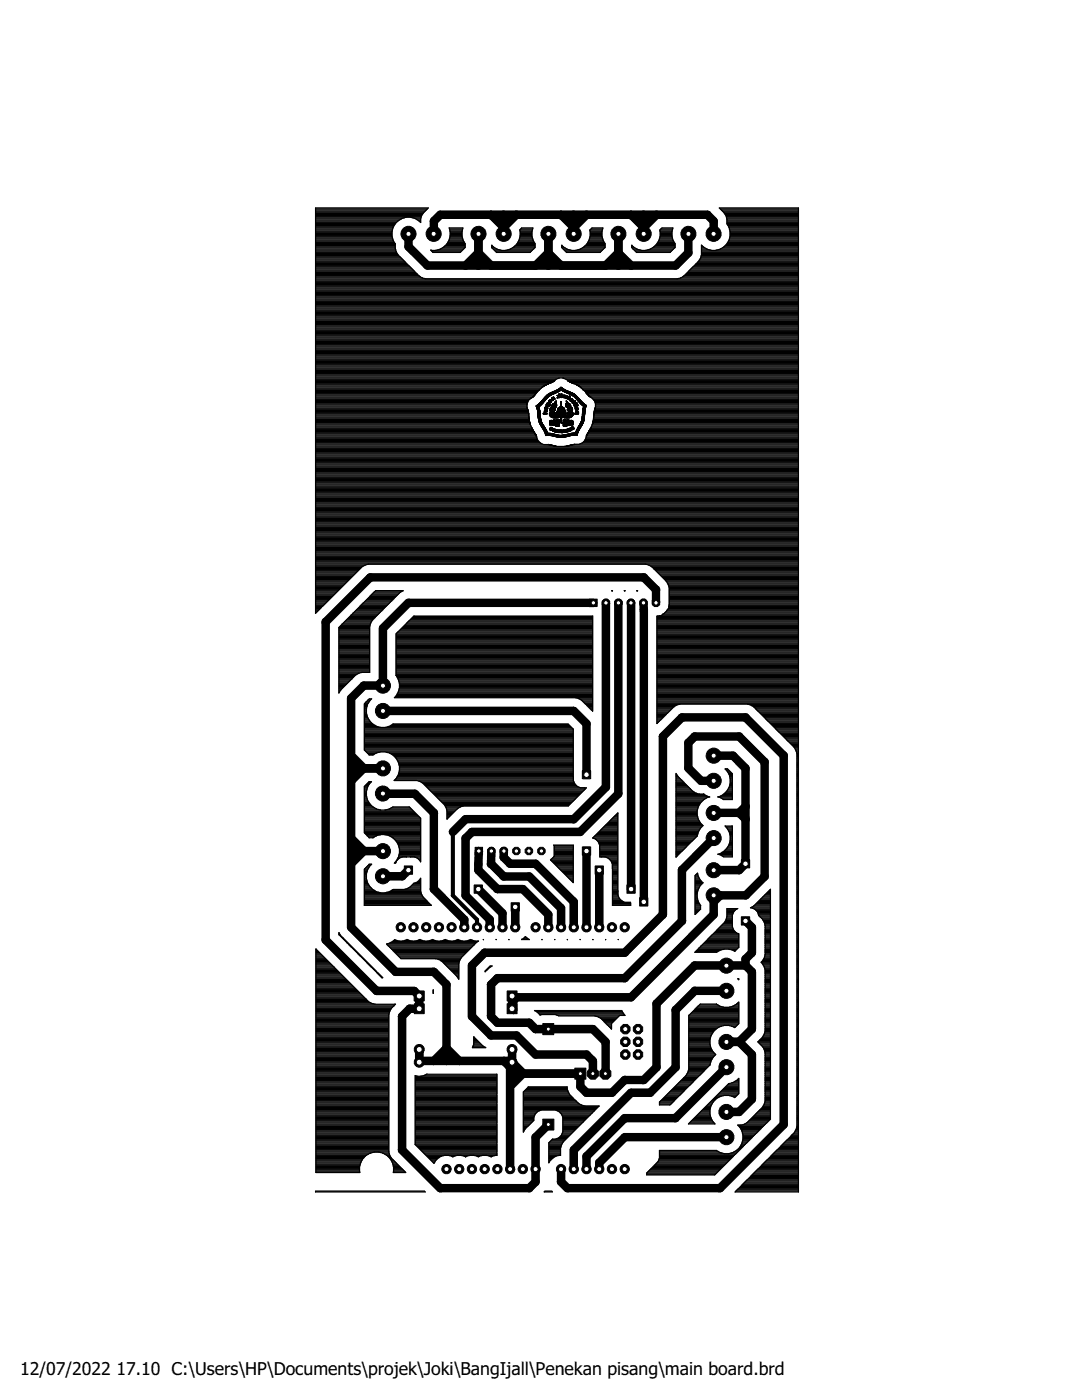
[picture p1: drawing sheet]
<svg xmlns="http://www.w3.org/2000/svg" width="216mm" height="279mm" viewBox="0 0 216 279" stroke-linecap="round" stroke-linejoin="round" font-family="sans-serif">
<defs><g id="words">
<g font-size="3.5">
<text x="4" y="274.4">12/07/2022</text>
<text x="23.2" y="274.4">17.10 C:\Users\HP\Documents\projek\Joki\BangIjall\Penekan pisang\main board.brd</text>
</g>
</g></defs>
<g fill="none" stroke="#000" stroke-width=".2">
<path d="M108.2 79.8h.7M108.3 79.8h.6M108.6 79.4h.7M108.7 79.9l-.6 .1M108.8 79.9h-.6M108.8 79.2h.7M109 79.7h-.7M109 79.7h-.6M109 79.6h-.6M109.1 79.5l-.7 .1M109.2 79.5h-.7M109.2 79.4h-.6"/>
<path d="M109.3 79.3h-.7M109.4 79.2l-.7 .1M109.5 79.2h-.7M109.5 79.9h.5M109.6 79.9h.4M109.6 79.1h-.7M109.6 79.8h.3M109.7 79.1h-.8M109.7 79h-.7M109.8 79.8h.1M109.8 79h-.8M109.9 78.9h-.8"/>
<path d="M110 79.5l.3 .1M110 78.8l-.9 .1M110 79.6h.3M110 79.5h.7M110.1 79.9l-.6 .1M110.1 79.7h.3M110.1 79.7h.2M110.1 79.4h.5M110.1 78.8h-.9M110.1 79.8h.3M110.1 78.3h1.2M110.2 79.8h.2"/>
<path d="M110.3 79.9h.1M110.3 79.5h-.3M110.3 79.3h.3M110.3 79.3h.2M110.3 78.7h-1M110.4 79.9h-.2M110.4 79.2h.1M110.4 79.5h.3M110.4 78.7h-1M110.4 79.5l.3 .1M110.5 79.6h.2M110.5 78.6h-1.1"/>
<path d="M110.5 79.7h.2M110.6 78.5l-1.1 .1M110.7 78.5h-1.1M110.8 79.7h-.3M110.8 78h1M110.9 78.4l-1.2 .1M111 80h.1M111 78.4h-1.2M111 77.9h2M111.1 78.4h-1.2M111.1 78.9h.3M111.1 79h.6"/>
<path d="M111.1 77.8h1.7M111.2 79h.5M111.2 79.3h.2M111.2 78.9h.2M111.2 78.3h-1.2M111.2 77.8h1.5M111.3 79.1h.5M111.3 79.1h.4M111.3 77.7h1.3M111.4 78.2h-1.2M111.4 79.4h-.2M111.4 77.7h1.1"/>
<path d="M111.4 79.2l-.2 .1M111.5 78.7h.2M111.5 78.6h.2M111.5 77.6h1M111.5 78.9h.2M111.5 78.8h.2M111.5 78.1l-1.2 .1M111.5 79.2h.3M111.5 78.1h-1.1M111.6 79.3h.2M111.6 77.6h.8M111.6 77.5h.7"/>
<path d="M111.7 78.1h-1.1M111.7 77.5h.6M111.7 79.4h-.1M111.8 79.2h-.5M111.8 79.1l-.5 .1M111.8 78h-1.1M111.8 77.4h.4M111.8 77.4h.3M111.9 77.3h.2M111.9 77.9h-1M111.9 77.3h.1M111.9 79.4h.2"/>
<path d="M111.9 79.3h.2M111.9 79.2h.2M111.9 79.1h.2M111.9 79h.2M111.9 78.9h.2M111.9 78.8h.2M111.9 78.7h.2M112 78.6h.1M112 78.8h.1M112.1 77.9h1M112.1 78h1.1M112.2 78h1.1"/>
<path d="M112.3 79.3h.2M112.3 79.2h.2M112.3 78.1h1.1M112.3 79.1h.2M112.3 79.4h.2M112.3 79.1h.3M112.4 79h.5M112.4 78.9h.5M112.4 78.9h.3M112.4 78.1h1.1M112.5 78.1l1.2 .1M112.5 79.1h-.2"/>
<path d="M112.6 78.2h1.2M112.7 79.4h.2M112.7 79.2h.2M112.7 78.3h1.2M112.7 79.1h.2M112.7 78.3h1.3M112.8 78.9h.1M112.9 79.4h-.2M112.9 79.3h-.2M112.9 78.4h1.3M112.9 79.5h.8M112.9 79h-.6"/>
<path d="M113 80h.1M113 78.4h1.2M113 79.5h.2M113.1 78.4l1.2 .1M113.2 79.3h.5M113.2 79.1h.1M113.2 79h.1M113.2 79.1h.2M113.3 79.2h.2M113.3 78.5h1.1M113.3 79.7h.3M113.3 79.6h.3"/>
<path d="M113.4 78.5l1.2 .1M113.5 79.8h.1M113.5 78.6h1.1M113.6 79.2h.2M113.6 79.1h.2M113.6 79.5l-.2 .1M113.6 79h.1M113.6 78.7h1.1M113.7 79.5h-.8M113.7 79.8l.6 .1M113.7 79.8h.1M113.7 79.9h.2"/>
<path d="M113.7 79.4h-.7M113.7 79.9h.6M113.7 79.4h-.6M113.7 78.7h1M113.7 79.7h.6M113.8 79.6h.4M113.8 79.2l-.6 .1M113.8 79.2h-.3M113.8 79.8h.2M113.9 79.1h-.3M113.9 79.8h.2M113.9 78.8h.9"/>
<path d="M114 78.8h.8M114 79.9h.3M114 78.8l.9 .1M114.2 79.8h.1M114.2 78.9h.8M114.2 79h.8M114.3 79h.7M114.4 79.1h.7M114.5 79.1l.7 .1M114.6 79.2h.7M114.6 79.2l.7 .1M114.7 79.3h.7"/>
<path d="M114.7 79.4h.7M114.8 80h.1M114.8 79.4h.6M114.9 79.5h.6M114.9 79.5l.7 .1M115 79.6h.6M115 79.7h.7M115.1 79.8h.7M115.2 79.8l.6 .1M115.2 79.9h.7M115.3 79.9l.6 .1M107 81.2h.6"/>
<path d="M107.1 81.2h.5M107.1 81.3h.5M107.1 81.4h.5M107.1 81.5h.5M107.2 81.6h.4M107.2 81.6h.5M107.2 81.7h.5M107.2 81.8h.5M107.3 82h.4M107.3 81.9l.4 .1M107.3 81.9h.4M107.3 82.1h.4"/>
<path d="M107.3 82.4h.5M107.3 82.3h.5M107.3 82.2h.5M107.3 82.1h.5M107.3 82.7h.5M107.3 82.6h.5M107.3 82.5h.5M107.3 82.8h.5M107.4 83.2h.4M107.4 83.1l.4 .1M107.4 83.1h.4M107.4 83h.4"/>
<path d="M107.4 82.9h.4M107.4 83.3l.5 .1M107.4 83.3h.4M107.4 83.5h.5M107.4 83.4l.5 .1M107.4 83.4h.5M107.4 83.6h.5M107.4 83.7h.5M107.5 83.8h.4M107.5 83.7h.4M107.5 83.9h.5M107.5 84h.5"/>
<path d="M107.5 84.1h.5M107.6 84.2h.5M107.6 84.1l.5 .1M107.6 84.3h.5M107.6 81.2h-.6M107.6 80.5h.7M107.6 84.4h.6M107.6 84.3l.5 .1M107.7 84.4l.5 .1M107.7 81.1h-.7M107.7 84.5h.5M107.7 84.5l.5 .1"/>
<path d="M107.7 81l-.7 .1M107.7 84.6h.6M107.8 84.6l.5 .1M107.8 84.7h.5M107.8 81h-.8M107.8 84.7l.6 .1M107.8 84.8h.6M107.8 80.9l-.8 .1M107.9 84.8l.5 .1M107.9 80.9h-.8M107.9 84.9h.6M107.9 84.9l.6 .1"/>
<path d="M107.9 80.9h-.7M107.9 85h.6M108 85h.5M108 80.8h-.7M108 85.1h.6M108.1 85.2h.5M108.1 80.8h-.8M108.1 80.7h-.7M108.1 85.2l.6 .1M108.1 85.3h.6M108.1 80.6l-.7 .1M108.2 85.3l.5 .1"/>
<path d="M108.2 80.6h-.7M108.2 85.4l.6 .1M108.2 85.4h.6M108.2 80.5l-.7 .1M108.3 85.5h.5M108.3 85.6h.6M108.3 80.5h-.6M108.4 85.6h.5M108.4 85.7h.5M108.4 82.6h.1M108.4 82.5h.1M108.4 82.4h.1"/>
<path d="M108.4 80.4h-.7M108.4 85.7l.6 .1M108.4 80.3l-.6 .1M108.4 85.8h.6M108.5 85.8l.5 .1M108.5 80.3h-.7M108.5 85.9h.6M108.5 80.2l-.7 .1M108.5 85.9l.6 .1M108.5 80.2h-.6M108.6 86h.5M108.6 80.2h-.7"/>
<path d="M108.6 86.1h.6M108.6 82.6h.6M108.6 82.5h.6M108.6 82.4h.6M108.6 82.3h.2M108.6 82h.6M108.6 81.9l.6 .1M108.6 81.9h.2M108.6 80.1h-.6M108.6 86.2h.6M108.6 82.1h.6M108.7 86.2h.5"/>
<path d="M108.7 86.3h.5M108.7 80h-.6M108.7 82.3h-.1M108.7 81.6h.3M108.7 81.5h.2M108.7 81.4h.1M108.8 86.4h.4M108.8 86.4l1.1 .1M108.8 82.2h-.2M108.8 81.7h.2M108.8 81.3h.5M108.8 86.5h1.3"/>
<path d="M108.8 86.6l1.9 .1M108.8 86.6h1.8M108.8 86.5l1.6 .1M108.8 81.2h.4M108.8 86.7h2.2M108.9 86.7l2.2 .1M108.9 82.4h.3M108.9 81.2h.3M108.9 86.9h.1M108.9 86.8l2.9 .1M108.9 86.8h2.4M108.9 80.9h.6"/>
<path d="M108.9 81.5h.2M109 81.8h.1M109 81.4h.1M109 80.9h.5M109 80.8h.2M109 80.7h.2M109 80.9l.8 .1M109.1 81.8h.1M109.1 80.6h.1M109.1 80.6h.5M109.1 81.6h.2M109.1 80.5h.4"/>
<path d="M109.2 82.6l-.6 .1M109.2 81.4h.1M109.2 82.1l-.6 .1M109.2 81h.5M109.2 80.4h.2M109.2 82l-.6 .1M109.2 81.7l-.1 .1M109.2 81.7h-.1M109.3 81.6l-.2 .1M109.3 81h.4M109.3 81.6h-.2M109.3 81.5h-.1"/>
<path d="M109.3 81.3l-.6 .1M109.3 81.1h.4M109.4 80.6h.2M109.4 80.8h.4M109.4 80.7h.2M109.5 81.2h.1M109.5 80.2h.2M109.5 80.1h.6M109.5 80.1h.1M109.5 80h.1M109.5 80.3h.2M109.6 80.3h.3"/>
<path d="M109.6 80.8h-.7M109.6 80.3v.1M109.6 82.7h.3M109.6 82.6l.3 .1M109.6 82.6h.2M109.6 82.5h.2M109.6 82.5h.1M109.6 85.7h.3M109.6 85.6h.4M109.6 82.8l1 .1M109.6 82.8h.8M109.6 82.7l.5 .1"/>
<path d="M109.6 82.4l.1 .1M109.6 82.4h.1M109.6 80.9h.2M109.7 84.8h.5M109.7 84.7h.5M109.7 84.7h.2M109.7 84.6h.2M109.7 84.5h.5M109.7 84.4h.5M109.7 84.3h.5M109.7 84.2h.5M109.7 84.1h.5"/>
<path d="M109.7 84h.5M109.7 82.9h1.1M109.7 80.7h.1M109.7 85.7h.8M109.7 85.5h.2M109.7 80.6h.1M109.7 85.5h.6M109.7 83h1.2M109.7 85.8h1.2M109.7 80.1h.4M109.7 83h1.3M109.7 82h.6"/>
<path d="M109.7 81.9l.5 .1M109.7 81.9h.5M109.7 81.9h.4M109.7 81.8h.4M109.7 81.7l.3 .1M109.7 81.7h.3M109.7 81.6l.3 .1M109.7 80.3h.3M109.7 80h.4M109.8 84h.4M109.8 83l1.3 .1M109.8 82l.6 .1"/>
<path d="M109.8 81.6h.1M109.8 85.8h.4M109.8 82.1h.7M109.8 81.5h.1M109.8 80.2h-.3M109.8 85.3l.4 .1M109.8 85.3h.3M109.8 82.1l.8 .1M109.8 80.9h-.2M109.8 86.9h4.2M109.8 83.1h1.3M109.8 82.2h.9"/>
<path d="M109.8 81.4h.1M109.8 80.8h-.2M109.9 85.4h.3M109.9 83.9h.2M109.9 83.1h1.3M109.9 82.3h.8M109.9 80.4h-.2M109.9 85.9h.2M109.9 83.2h1.3M109.9 80.2h.2M109.9 85.6v.1M109.9 82.3l.9 .1"/>
<path d="M110 84.7h.2M110 84.6h.2M110 83.9h.1M110 85.6h-.4M110 82.4h.8M110 83.2h1.3M110 80.2l-.2 .1M110 82.4l.8 .1M110.1 87h3.7M110.1 82.5h.7M110.1 80.2h-.2M110.1 85.7h.2"/>
<path d="M110.1 83.3h1.2M110.1 81.3h.5M110.1 81.2l.5 .1M110.1 81.2h.5M110.1 81.1h.4M110.1 81l.4 .1M110.1 81h.3M110.1 85.5h.2M110.1 81.3l.6 .1M110.1 80.9h.3M110.1 85.6h.2M110.1 81.4h.6"/>
<path d="M110.2 81.4h.5M110.2 80.8h.2M110.2 84.2h-.5M110.2 83.3h1.1M110.2 82.5l.6 .1M110.2 81.5h.6M110.2 81.6h.6M110.2 80.7h.2M110.2 86h.2M110.2 84.9h1.4M110.2 84.8h.8M110.2 84.7h.1"/>
<path d="M110.2 84.6h.1M110.2 84.6h1.4M110.2 84.5h1.4M110.2 84.4h1.4M110.2 84.3h1.4M110.2 84.2h1.4M110.2 84.1h1.4M110.2 84h1.4M110.2 83.9h1.4M110.2 82.6h.6M110.3 85.9h.6M110.3 85.8l.6 .1"/>
<path d="M110.3 81.6h.5M110.3 80.6h.1M110.3 81.7h.5M110.3 87h3.3M110.3 86.1h.1M110.4 85.6h.2M110.4 83.4h.8M110.4 83.9h.4M110.4 82.6h.5M110.4 81.7h.4M110.4 85.5l.2 .1M110.4 85.5h.1"/>
<path d="M110.4 80.5h.1M110.4 84.7h.2M110.4 84.6h.2M110.4 81.8h.4M110.5 83.8h.3M110.5 87.1h2.9M110.5 85.7h-.5M110.6 86h-.4M110.6 85.6l-.3 .1M110.6 83.8h.1M110.6 81.9h.2M110.6 86.2h.2"/>
<path d="M110.6 85.8h.3M110.6 86.1h.2M110.7 85.7h.2M110.7 80.9h.4M110.7 80.8h.4M110.7 80.7h.4M110.7 80.6h.4M110.7 80.5l.3 .1M110.7 80.5h.3M110.7 80.4h.3M110.7 80.3h.3M110.7 86.2h.1"/>
<path d="M110.7 84.7h.3M110.7 84.6h.9M110.7 81h.4M110.7 80.2h.3M110.8 85.7h.1M110.8 81.9h.1M110.8 80.2h.2M110.8 81.2h.2M110.8 87.1h2.3M110.8 86.2h.2M110.8 86.1h-.2M110.8 80.1h.2"/>
<path d="M110.8 86h-.1M110.9 86.1h.5M110.9 85.9l-.7 .1M110.9 85h.7M110.9 84.9h.7M110.9 85v.1M110.9 81.2h.1M110.9 83.9h.7M110.9 80h.1M111 86h.2M111 87.2h2M111 83.8h.6"/>
<path d="M111 80.1h-.1M111 85.9h.4M111.1 85.9h.3M111.1 81.1h-.3M111.1 82.6l1.1 .1M111.1 82.6h1.1M111.1 82.5h1.1M111.1 82.4h1.1M111.1 82.3h1M111.1 82.3h.7M111.1 85.8h.3M111.1 83.8h.5"/>
<path d="M111.1 82.7h.7M111.1 82.2h.7M111.1 85.7l.3 .1M111.1 82.8h1M111.1 82.1l.6 .1M111.1 86l-.2 .1M111.1 85.7h.2M111.1 82.8l1 .1M111.1 82.1h.6M111.2 87.2h1.6M111.2 84.8h.1M111.2 84.7h.1"/>
<path d="M111.2 82.9h.9M111.2 82l.5 .1M111.2 82h.6M111.2 83.7h.3M111.2 83h.9M111.3 86h.1M111.3 83.7h.2M111.3 81.9h.5M111.3 86.3h.4M111.3 86.2h.2M111.3 83h1.4M111.3 81.9h.3"/>
<path d="M111.3 81.8h.3M111.3 83.1h.2M111.3 81.7h.5M111.3 81.4l.1 .1M111.3 83.6h.1M111.3 81.6h.2M111.3 81.5h1.2M111.4 83.1h.1M111.4 81.6h1.2M111.4 86.3h.3M111.4 85.9l-.4 .1M111.4 83.2h1.2"/>
<path d="M111.4 87.3h1M111.4 86.2h-.6M111.5 84.8h.1M111.5 84.7h.1M111.5 86.2h.3M111.5 85.9h.2M111.5 81.4l1 .1M111.5 81.4h.6M111.5 86h.6M111.6 85.9h.5M111.6 85v.1M111.6 86h.5"/>
<path d="M111.6 83.9h-1.3M111.6 81.6h.2M111.6 85.8h.5M111.6 83.1h.6M111.6 81.3h.3M111.6 86.1h.5M111.7 81.8h.1M111.7 81.3h.2M111.7 81.9h.1M111.7 81.2h.2M111.8 82h.1M111.8 81.2h.1"/>
<path d="M111.8 82.1h.1M111.8 86.2h-.3M111.8 82.1v.1M111.8 81.9l-.6 .1M111.8 81.7l-.5 .1M111.8 81.6l-.5 .1M111.8 82.7h-.7M111.8 81.1h.4M111.8 84.1h.2M111.8 84h.2M111.8 83.9h.2M111.8 83.8h.2"/>
<path d="M111.8 83.7h.2M111.8 83.5h.3M111.9 84.2l.2 .1M111.9 84.2h.1M111.9 83.7h.1M111.9 83.6h.1M111.9 82h.2M111.9 82h.9M111.9 81.9h.4M111.9 81.9h.8M111.9 81.8h.8M111.9 81.7l.5 .1"/>
<path d="M111.9 81.7h.2M111.9 81.1h.1M111.9 80.9h.1M111.9 80.8h.1M111.9 80.7h.1M111.9 80.6h.1M111.9 86.3h.2M111.9 86.2h.2M111.9 84.3h.3M111.9 82.7h.3M111.9 82.2h.2M111.9 82.1h.2"/>
<path d="M111.9 81.6h.7M111.9 80.9l.1 .1M111.9 80.5h.1M111.9 80.4h.1M111.9 85.9h.2M111.9 83.4h.1M111.9 83.3h.1M111.9 82.3h1M111.9 81h.1M111.9 80.3h.1M111.9 80.2h.1M111.9 80.1h.1"/>
<path d="M111.9 84.4h.3M112 81.3h.1M112 81.2h.1M112 81.2h.2M112 84.4h.2M112 80.5h-.1M112 80.3l-.1 .1M112.1 86.1l-.5 .1M112.1 81.4h-.6M112.1 85.9h-.6M112.1 81.7h.6M112.1 86.4h.1"/>
<path d="M112.1 86.3h.2M112.1 82.1h.7M112.1 81.4h.4M112.1 81.3l.4 .1M112.1 81.3h.3M112.1 81.2l.3 .1M112.1 81.2h.2M112.2 82.7l-.3 .1M112.2 82.1h.1M112.2 82.1v.1M112.2 86.2h.5M112.2 82.8h.6"/>
<path d="M112.2 82.8h.7M112.2 82.3h.7M112.2 82.2h.7M112.2 82.1h-.1M112.2 86.1h.2M112.2 82.6h.7M112.2 82.5h.7M112.2 82.4h.7M112.2 86h.4M112.3 85.9h.3M112.3 83.3h-.9M112.3 85.8l.2 .1"/>
<path d="M112.3 85.8h.2M112.3 82.1h.5M112.3 83.3h.1M112.4 86.3h-.3M112.4 81.9l.4 .1M112.4 86.8h2.8M112.4 81.9h.3M112.4 86.1h-.2M112.4 85h.7M112.4 84.9h.7M112.4 84.8h.1M112.4 84.7h.1"/>
<path d="M112.4 84.6h.7M112.4 84.5h1.4M112.4 84.4h1.4M112.4 84.3h1.4M112.4 84.2h1.4M112.4 84.2h1.9M112.4 84.1h1.9M112.4 84h1.9M112.4 83.9l1.8 .1M112.4 83.9h1.3M112.4 83.8l.7 .1M112.4 83.8h.6"/>
<path d="M112.4 83.8h.5M112.4 81.7l.3 .1M112.5 86l.2 .1M112.5 85.7v.1M112.5 83.7h.3M112.5 86.1h.2M112.5 83.2l-1.1 .1M112.5 83.7h.2M112.5 81.5h.1M112.6 86.3h.4M112.6 81.5h.1M112.6 86h-.4"/>
<path d="M112.6 83.6h.1M112.6 83.1l-1.1 .1M112.6 86.8h2.6M112.7 83.1h-.5M112.7 84.8h.1M112.7 84.7h.1M112.7 85.9h.8M112.7 85.8l.4 .1M112.7 85.8h.3M112.7 85.7l.3 .1M112.8 86.2l-.6 .1M112.8 85.9h.5"/>
<path d="M112.8 85.7h.2M112.8 83h-.6M112.8 86h.5M112.8 86.1h.2M112.8 86.1h.1M112.8 86h.1M112.8 86.2h.2M112.8 83.4h.8M112.8 82.9h-.6M112.9 83.1h1.3M112.9 82.7l-.7 .1M112.9 82.7h-.7"/>
<path d="M112.9 81h.4M112.9 80.9h.4M112.9 80.8h.4M112.9 81.1h.3M112.9 80.7h.4M112.9 80.6h.4M112.9 81.2h.3M113 80.5h.3M113 80.1h.1M113 84.8h.1M113 84.7h.1M113 81.2h.1"/>
<path d="M113 80.1h.2M113 86h.3M113 80.4h.3M113 80.3l.3 .1M113 80.2h.2M113 86.1h.3M113 83h1.3M113 80.3h.3M113 80.2l.3 .1M113.1 86.1h.1M113.1 86.2h.1M113.1 83h1.2"/>
<path d="M113.1 84.6l-.7 .1M113.1 85.8h.3M113.1 85.7h.3M113.1 85.7h.4M113.1 85.6h.5M113.1 81.2h-.1M113.2 83.8l.4 .1M113.2 84.9h.6M113.2 84.8h.6M113.2 84.7h.1M113.2 84.6h.1M113.2 84.6h.6"/>
<path d="M113.2 81.9h.2M113.2 83.8h.3M113.2 81.9h.1M113.2 86.7h2M113.2 81l-.3 .1M113.3 82.3h.8M113.3 83.8h.1M113.3 86.1h.2M113.3 86h.2M113.3 86h.6M113.3 85.9h.2M113.3 82.2h.9"/>
<path d="M113.3 86.6h1.9M113.3 81.3h.6M113.4 82.9h.9M113.4 81.3h.5M113.4 84.7h.1M113.4 84.6h.1M113.4 82.2h.8M113.4 85.6h.5M113.4 81.9h-.2M113.4 81.2h.5M113.5 85.8h.2M113.5 82.1h.7"/>
<path d="M113.5 81.1h.4M113.5 86.1l-.2 .1M113.5 86.6h1.7M113.5 81.8h-.3M113.5 81h.4M113.5 80.5l.2 .1M113.5 80.5h.1M113.6 80.6h.1M113.6 85.7h.4M113.6 80.9h.3M113.6 80.7h.2M113.6 80.6l.1 .1"/>
<path d="M113.6 86.1h.1M113.6 85.5h.9M113.6 82.6l-.5 .1M113.6 81.7l-.4 .1M113.6 80.8h.2M113.6 85.8l-.1 .1M113.7 84.7h.1M113.7 84.6h.1M113.7 81.7h-.5M113.7 85.9h.4M113.7 85.6h.3M113.7 82.6h-.6"/>
<path d="M113.7 82h.5M113.7 81.6h-.5M113.8 86.5h1.5M113.8 86l-.2 .1M113.8 81.6h-.6M113.8 85.4h.1M113.8 85.8h.2M113.8 83.3l-1.1 .1M113.8 82.5l-.7 .1M113.8 81.5h-.6M113.8 80.1h.5M113.8 84.8h.5"/>
<path d="M113.8 84.7h.5M113.8 84.7h.2M113.8 84.6h.2M113.8 84.5h.5M113.8 84.4h.5M113.8 84.3h.5M113.8 84.2h.5M113.8 81.9h.5M113.8 81.4l-.5 .1M113.9 83.9h.3M113.9 81.4h-.6M113.9 80.1h.3"/>
<path d="M113.9 81.9h.4M113.9 81.3l-.6 .1M113.9 83.3h-1.2M113.9 85.4h.2M113.9 82.8h.5M113.9 82.5h-.7M113.9 81.8h.4M113.9 85.6h-.6M113.9 85.5h-.4M113.9 83.9h.1M113.9 82.4l-.7 .1M114 83.2l-1.3 .1"/>
<path d="M114 85.9l-.4 .1M114 81.7h.3M114 85.7l-.5 .1M114 85.3h.4M114 82.4h-.8M114 81.7h.2M114 85.7h.4M114 85.6h.5M114 85.6h.2M114 82.7h.4M114 81.6h.2M114.1 85.2h.3"/>
<path d="M114.1 82.3l-.9 .1M114.1 81.6h.1M114.1 85.7h.2M114.1 83.2h-1.3M114.1 81.5h.1M114.1 81.4l.1 .1M114.1 81.4h.1M114.1 81.3l.1 .1M114.1 83.1l-1.3 .1M114.1 82.7h.3M114.1 82.3h-.8M114.2 85.4h.2"/>
<path d="M114.2 85.2h.1M114.2 84.7h.1M114.2 84.6h.1M114.2 80.3h.6M114.2 82.6h.2M114.2 80.3h.1M114.2 83l-1.3 .1M114.2 82.5h.2M114.2 82l-.7 .1M114.2 82h-.6M114.2 80.5h.3M114.3 85.5l-.3 .1"/>
<path d="M114.3 82.5h.1M114.3 85.5h-.2M114.3 82.4h.1M114.3 80.5h.1M114.3 80h-.5M114.3 82.9h-1.1M114.3 86.9h-5.4M114.4 85.5h.1M114.4 82.8h-.8M114.4 85.3h-.5M114.4 80.8h.5M114.4 80.8h.3"/>
<path d="M114.5 80.1h.4M114.5 85.4h.1M114.5 80.9h.1M114.5 80.1h.1M114.5 80.2h.4M114.5 85.6h-.2M114.5 80.5h-.3M114.5 80h.1M114.6 80.6h.4M114.6 80.4h-.4M114.6 81.2h.2M114.7 81.2h.1"/>
<path d="M114.7 80.4h.1M114.7 82.6h.7M114.7 82.6h.8M114.7 82.5h.7M114.7 80.1h.1M114.7 80h.1M114.8 81.6h.1M114.8 81.6h.2M114.8 81.6l.2 .1M114.8 81.4h.5M114.8 80.5h.4M114.8 81.7h.5"/>
<path d="M114.8 81.7h.6M114.8 80.3l-.6 .1M114.8 80.2l-.4 .1M114.8 86.3h.5M114.9 86.3h.4M114.9 80.5h.1M114.9 80.2h-.4M114.9 86.2h.5M114.9 82.3l.2 .1M114.9 82.3h.6M114.9 82.2h.5M114.9 80.7h-.4"/>
<path d="M114.9 82.4h.2M114.9 82.1l.5 .1M114.9 81.9h.3M114.9 81.3h.3M114.9 81.2h-.3M114.9 80.9h.5M115 86.1h.4M115 82.1h.4M115 81.9h.2M115 81.3h.2M115 80.4h.1M115 80.6l-.5 .1"/>
<path d="M115 80.5h.2M115 85.9h.5M115 81.5h-.2M115 80.9h.3M115.1 85.8h.5M115.1 82.3h-.2M115.1 81.1h-.5M115.1 81.7h.3M115.1 80.8h.2M115.2 81.5h.2M115.2 81l-.6 .1M115.2 86.8l-3.2 .1"/>
<path d="M115.2 85.6h.5M115.2 81.6h.2M115.2 80.5l-.5 .1M115.2 86.7h-2.4M115.3 80.8h.1M115.3 86.4l-1.3 .1M115.3 81h-.6M115.3 86.4h-1M115.3 85.4h.5M115.3 82.4h.1M115.3 82.3h.1M115.3 81.8h-.4"/>
<path d="M115.3 80h.7M115.4 85.3h.5M115.4 86.2h-.5M115.4 81h-.7M115.4 80.1h.6M115.4 86.1h-.5M115.4 80.1h.7M115.4 82.4h-.2M115.4 86l-.4 .1M115.5 86h-.5M115.5 85.9l-.5 .1M115.5 80.2h.6"/>
<path d="M115.5 80.2h.7M115.5 85.8l-.5 .1M115.5 84.9h.6M115.5 80.2l.7 .1M115.6 85.7l-.5 .1M115.6 80.3h.6M115.6 84.8h.6M115.6 80.3l.7 .1M115.6 85.7h-.5M115.7 85.6l-.5 .1M115.7 84.7h.5M115.7 80.4h.7"/>
<path d="M115.7 85.5l-.5 .1M115.7 85.5h-.5M115.7 80.5h.7M115.8 85.4l-.6 .1M115.8 84.5h.5M115.8 80.5h.7M115.8 85.4h-.5M115.8 80.5l.8 .1M115.9 85.3h-.6M115.9 84.3h.5M115.9 80.6h.7M115.9 85.2h-.5"/>
<path d="M115.9 84.2h.5M115.9 80.6l.8 .1M116 85.1l-.6 .1M116 84.2h.4M116 85.1h-.6M116 84.1h.5M116 80.8h.8M116 80.7h.7M116 85l-.5 .1M116 83.9h.5M116.1 85h-.6M116.1 83.8h.4"/>
<path d="M116.1 80.8h.8M116.1 84.9h-.5M116.1 83.7h.5M116.1 83.6h.5M116.1 83.5h.5M116.1 84.8l-.5 .1M116.1 83.4h.5M116.1 80.9h.9M116.2 83.3h.4M116.2 83.2h.4M116.2 83.1h.4M116.2 83h.4"/>
<path d="M116.2 84.7l-.6 .1M116.2 82.9h.4M116.2 82.8h.4M116.2 82.7h.5M116.2 82.6h.5M116.2 82.5h.5M116.2 80.9h.8M116.2 82.4h.5M116.2 82.3h.5M116.2 84.6l-.5 .1M116.2 82.2h.5M116.2 82.1h.5"/>
<path d="M116.3 84.6h-.6M116.3 82h.4M116.3 82h.5M116.3 81.9h.5M116.3 84.5l-.5 .1M116.3 81.7h.5M116.3 81.6h.5M116.3 81h.7M116.4 84.4l-.6 .1M116.4 81.5h.4M116.4 84.4h-.6M116.4 81.4h.4"/>
<path d="M116.4 81.4h.5M116.4 81h.6M116.4 81.3h.5M116.4 81.2h.5M116.4 81.1h.5M116.5 84h-.5M116.5 83.9h-.4M116.5 83.8l-.4 .1M116.6 83.4l-.5 .1M116.6 83l-.4 .1M116.7 82.7l-.5 .1M116.7 82.6h-.5"/>
<path d="M116.7 82.3h-.5M116.7 82.1l-.5 .1M116.8 81.8h-.5M116.8 81.6l-.5 .1M116.9 81.2l-.5 .1"/>
</g>
<g fill="none" stroke="#000" stroke-width="1.7">
<path d="M81.5 46.7v2.5l3.8 3.8h49.5l2.6-2.5v-3.8M86.6 46.7v-2.6l1.2-1.2h53.4l1.2 1.2v2.6M92.9 53l2.5-2.5 .1-3.8v3.8l2.5 2.5M95.4 51.7v1.3M98 42.9l2.5 2.5M100.5 45.4v1.3M100.5 42.9v1.2M103 42.9l-2.5 2.5M106.9 53l2.5-2.5v-3.8v3.8l2.6 2.5M109.4 51.7v1.3M112 42.9l2.5 2.5M114.5 42.9v3.8"/>
<path d="M117 42.9l-2.5 2.5M123.4 53v-6.3v3.8l2.5 2.5M123.4 50.5l-2.6 2.5M125.9 42.9l2.6 2.5v1.2M128.5 42.9v1.2M131 42.9l-2.6 2.5M76.4 136.8h.1M76.4 136.8h-3.8l-2.5 2.6v45.7l8.9 8.9h7.6l2.5 2.5v15.2M118.4 120.3h-36.9l-5.1 5.1v11.4M120.9 120.3v36.8l-6.4 6.4h-21.6l-2.5 2.5M123.4 120.3v38.1l-7.6 7.6h-21.6l-1.3 1.3v11.4l4.8 4.8v1.6M125.9 120.3h.1"/>
<path d="M125.9 120.3v57.1M128.4 120.3l.1 59.7M130.9 120.3v-2.6l-2.4-2.5h-54.6l-8.9 8.9v63.5l10.1 10.2h7.5l1.1 1v2.5h-2l-1.5 1.5v26.7l7.6 7.6h17.8l1.3-1.2v-8.9l2.5-2.6M70.1 150.8l2.5 2.6M70.1 152.1l1.2 1.2M76.4 153.3h-3.8l-2.5 2.6M76.4 141.9h38.1l2.5 2.5v10.2M76.4 158.4h6.4l3.8 3.8v15.2l6 6.1v1.6M142.4 155.8h-2.5l-2.5-2.5v-5l1.2-1.3h8.9l5.1 5.1v22.8l-3.8 3.8h-6.3M142.4 150.8h3.9l2.5 2.5v19.1l-1.3 1.3h-5.1M70.1 167.3l2.5 2.5M71.3 169.8l-1.2 1.3"/>
<path d="M72.6 169.8l-2.5 2.6M72.6 169.8l3.8 .1M81.5 173.7l-1.3 1.2h-3.8M95.4 177.4l4.9 4.9v2.8M95.5 169.8l-.1 3.9 3.9 3.7h5l5.1 5.1v2.6M98 172.4h.1M98 172.4l2.5 2.5h5.1l6.4 6.4v3.8M98 169.8v2.6M100.5 169.8h.1M100.5 169.8v1.3l1.3 1.3h5.1l7.6 7.6v5.1M117 169.8v15.3M119.6 173.7v11.4"/>
<path d="M142.4 167.3l-6.3 6.3v10.2l-11.4 11.4h-25.4l-1.3 1.3v6.3l1.3 1.3h6.3l1.3 1.3h11.4l2.5 2.5v6.4M142.4 162.2h5.1M143.7 178.7l-1.3 1.3v2.5l-16.5 16.5h-22.8l-.7 .7v1.8l-.2-.2v-2.5M147.5 162.2l1.3 1.3M148.8 161l-1.3 1.2M102.8 181v4.1M144.9 192.7h.1M144.9 197.7h-6.3l-3.8 3.9v11.4l-5.1 5.1h-3.8l-11.4 11.4v3.8M148.8 183.8l1.2 1.3v5l-1.2 1.3v1.3M148.8 192.7h-10.2l-7.6 7.6v12.7l-2.5 2.5h-3.8l-2.6 2.6h-5.1l-1.2-1.2v-2.6h-14M148.8 192.7l1.2 1.3v11.4l-2.5 2.5M83.7 209.4v2.6"/>
<path d="M83.7 211.3l.3 .4h17.9l2.6 2.6M86.6 211.7l2.5-2.5 2.5 2.5M100.5 211.7l2.6 2.6M101.8 211.7v21.6M102.2 209.4v2.6l-.4 .4M104.3 214.3l-2.5 2.5M118.3 214.3v-2.6l-1.3-1.2h-10.1l-3.8-3.8h-5.1l-3.8-3.9v-10.1l2.5-2.6h28l7.6-7.6v-35.5l3.8-3.8h12.7l7.6 7.6v73.6l-12.7 12.7h-30.5l-1.2-1.2v-2.6M144.9 207.9h2.6l2.5 2.6v8.9l-2.5 2.5h-2.6M144.9 213l-10.1 10.2h-10.1l-7.7 7.6v2.5M144.9 226.9h-20.2l-5.1 5.2v1.2"/>
</g>
<g fill="none" stroke="#000" stroke-width=".25">
<path d="M63 55.7h96.3M63 59.9h96.3M63 59.7h96.3M63 59.5h96.3M63 59.2h96.3M63 59h96.3M63 58.8h96.3M63 58.6h96.3M63 58.4h96.3M63 58.1h96.3M63 57.9h96.3M63 57.7h96.3"/>
<path d="M63 57.5h96.3M63 57.2h96.3M63 57h96.3M63 56.8h96.3M63 56.6h96.3M63 56.3h96.3M63 56.1h96.3M63 55.9h96.3M63 55.5h21.3M63 55.2h20.9M63 55h20.6M63 54.8h20.4"/>
<path d="M63 54.6h20.1M63 54.4h19.9M63 54.1h19.7M63 53.9h19.5M63 53.7h19.2M63 53.5h19M63 53.2h18.8M63 53h18.6M63 52.8h18.3M63 52.6h18.1M63 52.3h17.9M63 52.1h17.7"/>
<path d="M63 51.9h17.5M63 51.7h17.2M63 51.5h17M63 51.2h16.8M63 51h16.6M63 50.8h16.4M63 50.6h16.2M63 50.4h16.1M63 50.1h16M63 49.9h16M63 49.7h15.9M63 49.5h15.9"/>
<path d="M63 49.3h15.9M63 49h15.9M63 48.8h15.9M63 48.6h15.8M63 48.4h15.7M63 48.1h15.5M63 47.9h15.4M63 47.7h15.4M63 47.5h15.3M63 47.2h15.3M63 47h15.2M63 46.8h15.2"/>
<path d="M63 46.6h15.2M63 46.4h15.2M63 46.1h15.2M63 45.9h15.3M63 45.7h15.4M63 45.5h15.4M63 45.3h15.5M63 45h15.6M63 44.8h15.8M63 44.6h15.9M63 44.4h16.1M63 44.1h16.4"/>
<path d="M63 43.9h16.7M63 43.7h17.1M63 43.5h17.7M63 43.2h21.1M63 43h21.1M63 42.8h21.3M63 42.6h21.4M63 42.4h21.6M63 42.1h21.8M63 41.9h22M63 41.7h22.3M78.4 47.9a3.3 3.3 0 0 1 1.3-4 3.3 3.3 0 0 1 4.2 .5 3 3 0 0 1 1.5-2.9h-22.4v80.9"/>
<path d="M78.4 47.9l.5 .8M78.9 48.7h.1M78.9 48.7v.9l.5 1.2 4.3 4.3 .6 .4M82.3 43.5h1.7M83 43.7h.9M83.4 43.9h.5M83.7 44.1h.2M83.9 44.4h.1M84.3 55.5l.6 .1M86.1 50.1h6M86.4 50.4h5.4M87.2 49.9h5.1"/>
<path d="M87.9 49.7h4.6M88.3 49.5h4.4M88.6 49.3h4.2M88.8 49h4M89.1 48.8h3.7M89.2 48.6h3.6M89.4 48.4h3.2M89.5 48.1h3M89.6 47.9a3.3 3.3 0 0 1-3.7 2l.5 .5h5.4l1-1v-.8l-.4-.7M89.6 47.9l.2-.8v-.9l-.2-.7h2.8l-.2 .7v.9l.2 .8M89.6 47.9h2.8M89.7 47.7h2.6"/>
<path d="M89.7 45.7h2.6M89.7 47.5h2.6M89.7 45.9h2.6M89.8 47.2h2.4M89.8 46.1h2.4M89.8 47h2.4M89.8 46.8h2.4M89.8 46.6h2.4M89.8 46.4h2.4M98.1 49.3h.3M98.1 49h.1M98.2 49.5h.5"/>
<path d="M98.4 49.7h.7M98.6 49.9h1.3M98.8 50.1h7.2M99.1 50.4h6.7M101.1 49.9h5.1M101.9 49.7h4.6M102.3 49.5h4.4M102.6 49.3h4.2M102.8 49h4M103 48.8h3.8M103.2 48.6h3.5M103.3 48.4h3.3"/>
<path d="M103.5 48.1h3M103.6 47.9h2.8M103.7 47.7h2.6M103.7 47.5h2.5M103.7 45.9a3.3 3.3 0 0 1-1.6 3.7 3.3 3.3 0 0 1-4-.7v.5l1 1h6.7l1-1v-.8l-.4-.7M103.7 45.9l.4-.4h2.2l-.2 .7v.9l.3 .8M103.7 45.9h2.5M103.8 47.2h2.4M103.8 46.1h2.4M103.8 47h2.3M103.8 46.8h2.3M103.8 46.6h2.3"/>
<path d="M103.8 46.4h2.3M103.9 45.7h2.4M112.1 48.9a3.3 3.3 0 0 0 3.9 .7 3.3 3.3 0 0 0 1.7-3.7l.4-.4h2.2a3.3 3.3 0 0 0 .4 3.1v.8l-1 1h-6.6l-1-1zM112.1 49.3h.3M112.1 49h.1M112.1 49.5h.6M112.4 49.7h.7M112.6 49.9h1.2M112.8 50.1h7.2M113 50.4h6.8M115.1 49.9h5.1M115.8 49.7h4.6"/>
<path d="M116.2 49.5h4.4M116.5 49.3h4.2M116.8 49h3.9M117 48.8h3.7M117.2 48.6h3.5M117.3 48.4h3.3M117.4 48.1h3M117.6 47.9h2.7M117.6 47.7h2.7M117.7 47.5h2.5M117.7 45.9h2.5M117.7 47.2h2.4"/>
<path d="M117.8 46.1h2.3M117.8 47h2.3M117.8 46.8h2.3M117.8 46.6h2.3M117.8 46.4h2.3M117.9 45.7h2.3M126 49.3h.3M126 49h.1M126.1 49.5h.6M126.3 49.7h.8M126.6 49.9h1.2M126.8 50.1h7.1"/>
<path d="M127 50.4h6.7M129.1 49.9h5.1M129.8 49.7h4.6M130.2 49.5h4.4M130.5 49.3h4.2M130.7 49h4M131 48.8h3.7M131.1 48.6h3.6M131.3 48.4h3.2M131.4 48.1h3M131.5 47.9a3.3 3.3 0 0 1-5.5 1v.5l1 1h6.7l1-1v-.8l-.4-.7M131.5 47.9l.2-.8v-1.2l.4-.4h2.2l-.2 .7v.9l.2 .8"/>
<path d="M131.5 47.9h2.8M131.6 47.7h2.6M131.6 47.5h2.6M131.7 45.9h2.5M131.7 47.2h2.4M131.7 46.1h2.4M131.7 47h2.4M131.7 46.8h2.4M131.7 46.6h2.4M131.7 46.4h2.4M131.9 45.7h2.3M135.8 55.5l-.7 .1"/>
<path d="M135.8 55.5h23.5M136.2 55.2h23.1M136.5 55h22.8M136.8 54.8h22.5M137 54.6h22.3M137.2 54.4h22.1M137.4 54.1h21.9M137.6 53.9h21.7M137.9 53.7h21.4M138.1 53.5h21.2M138.3 53.2h21M138.5 53h20.8"/>
<path d="M138.7 52.8h20.6M139 52.6h20.3M139.2 52.3h20.1M139.4 52.1h19.9M139.6 51.9h19.7M139.7 51.7h19.6M139.8 51.5l-.4 .6-3 3-.6 .4M139.8 51.5h19.5M139.9 51.2h19.4M139.9 51h19.4M140 50.8h19.3M140 50.6h19.3"/>
<path d="M140 50.4h19.3M140 50.1h19.3M140 49.9h1.8M140 49.7h1M140 49.5h.7M140 49.3h.3M140 49h.1M143 49.9h16.3M143.7 41.7h15.6M143.8 49.7h15.5M143.9 41.9h15.4M144.1 49.5h15.2"/>
<path d="M144.2 42.1h15.1M144.4 42.4h14.9M144.5 49.3h14.8M144.6 42.6h14.7M144.7 49h14.6M144.7 42.8h14.6M144.8 43h14.5M144.9 48.8h14.4M144.9 43.2h14.4M145 43.5h14.3M145 43.7h14.3M145.1 44.6h14.2"/>
<path d="M145.1 44.4h14.2M145.1 44.1h14.2M145.1 43.9h14.2M145.1 48.6h14.2M145.1 44.8h14.2M145.2 48.4h14.1M145.3 45h14M145.4 48.1h13.9M145.4 45.3h13.9M145.5 47.9a3.4 3.4 0 0 0-.4-3.2 3.1 3.1 0 0 0-1.6-3.2h15.8v196.4h-12.6l11.8-11.8 .3-.7M145.5 47.9a3.3 3.3 0 0 1-5.5 1v1.9l-.2 .7M145.5 47.9h13.8"/>
<path d="M145.5 45.5h13.8M145.5 47.7h13.8M145.5 45.7h13.8M145.6 47.5h13.7M145.6 45.9h13.7M145.6 47.2h13.7M145.7 46.1h13.6M145.7 47h13.6M145.7 46.8h13.6M145.7 46.6h13.6M145.7 46.4h13.6M63 79.2h43.3"/>
<path d="M63 79h43.5M63 75.9h47.7M63 75.5h48.5M63 76.1l47.4 .1M63 76.6h46.5M63 77h45.5M63 79.9h42.5M63 79.7h42.7M63 79.5h42.9M63 78.8h43.7M63 78.6h43.9M63 78.4h44.1"/>
<path d="M63 78.1h44.3M63 77.7h44.7M63 77.5h45M63 77.2h45.2M63 76.8h45.9M63 76.3h47M63 75.7h48M63 75.2h96.3M63 75h96.3M63 74.8h96.3M63 74.6h96.3M63 74.4h96.3"/>
<path d="M63 74.1h96.3M63 73.9h96.3M63 73.7h96.3M63 73.5h96.3M63 73.2h96.3M63 73h96.3M63 72.8h96.3M63 72.6h96.3M63 72.3h96.3M63 72.1h96.3M63 71.9h96.3M63 71.7h96.3"/>
<path d="M63 71.5h96.3M63 71.2h96.3M63 71h96.3M63 70.8h96.3M63 70.6h96.3M63 70.4h96.3M63 70.1h96.3M63 69.9h96.3M63 69.7h96.3M63 69.5h96.3M63 69.2h96.3M63 69h96.3"/>
<path d="M63 68.8h96.3M63 68.6h96.3M63 68.3h96.3M63 68.1h96.3M63 67.9h96.3M63 67.7h96.3M63 67.5h96.3M63 67.2h96.3M63 67h96.3M63 66.8h96.3M63 66.6h96.3M63 66.4h96.3"/>
<path d="M63 66.1h96.3M63 65.9h96.3M63 65.7h96.3M63 65.5h96.3M63 65.2h96.3M63 65h96.3M63 64.8h96.3M63 64.6h96.3M63 64.3h96.3M63 64.1h96.3M63 63.9h96.3M63 63.7h96.3"/>
<path d="M63 63.5h96.3M63 63.2h96.3M63 63h96.3M63 62.8h96.3M63 62.6h96.3M63 62.4h96.3M63 62.1h96.3M63 61.9h96.3M63 61.7h96.3M63 61.5h96.3M63 61.2h96.3M63 61h96.3"/>
<path d="M63 60.8h96.3M63 60.6h96.3M63 60.3h96.3M63 60.1h96.3M106 79.4h.1M106 79.4a1.77 1.77 0 0 0-.8 2M106.1 79.4h.1M106.1 79.4h-.1M106.3 79.2l-.2 .2M106.3 79.2h.1M106.4 79.1l-.1 .1M106.4 79.1h.1"/>
<path d="M106.5 79v.1M106.5 79l-.1 .1M106.6 79h-.1M106.6 79h.1M106.6 78.9v.1M106.7 78.8v.1M106.7 78.8l-.1 .1M106.7 78.8h.1M106.7 78.7v.1M106.7 78.7h.1M106.9 78.5v.1M107.1 78.3h.1"/>
<path d="M107.1 78.4l-.4 .3M107.1 78.3v.1M107.3 78.1h.1M107.3 78.1l-.2 .2M107.5 77.9h-44.5M107.5 77.9l-.2 .2M108.1 77.4h.1M108.2 77.3h.1M108.2 77.3l-.7 .6M108.3 77.2h.1M108.3 77.2l-.1 .1M108.4 77.1h.1"/>
<path d="M108.4 77.1l-.1 .1M108.5 77v.1M108.5 77l-.1 .1M108.5 77h.1M108.6 77h.1M108.6 77h-.1M108.7 76.9h.1M108.7 76.9l-.1 .1M108.8 76.9h.1M108.9 76.8h.1M108.9 76.8l-.2 .1M109 76.8h.1"/>
<path d="M109 76.8h-.1M109.4 76.6h.1M109.4 76.6l-.4 .2M109.5 76.6h.1M109.8 76.4h.1M109.8 76.4l-.3 .2M109.9 76.4h.1M110.1 76.3h.1M110.1 76.3l-.2 .1M110.2 76.3h-.1M110.2 76.2v.1M110.3 76.2l-.1 .1"/>
<path d="M110.3 76.2h.1M110.4 76.1l-.1 .1M110.5 76.1h.1M110.5 76.1h-.1M110.6 76h.1M110.7 75.9a1.8 1.8 0 0 1 2.6 0M110.7 75.9l-.2 .2M112.4 75.5h46.9M112.9 75.7h46.4M113.2 75.9h46.1M113.3 75.9v.1M113.3 75.9l.2 .2"/>
<path d="M113.4 76h.1M113.4 76.1h.1M113.5 76.1l.3 .2M113.6 76.1h45.7M113.7 76.2h.1M113.7 76.2l.4 .2M114 76.3h45.3M114.1 76.4h.1M114.2 76.4l.2 .1M114.2 76.4v.1M114.4 76.5h.1M114.4 76.5l.7 .3"/>
<path d="M114.6 76.6h44.7M115.1 76.8h44.2M115.1 76.8h.1M115.2 76.8v.1M115.2 76.9h.1M115.3 76.9h.1M115.3 76.9l.2 .1M115.4 77h.1M115.5 77l.1 .1M115.5 77h.1M115.5 77h43.8M115.6 77.1l.2 .2"/>
<path d="M115.7 77.2h.1M115.8 77.2h43.5M115.8 77.3h.1M115.9 77.3v.1M115.9 77.3h.1M115.9 77.4h.1M116 77.4l.9 .9M116.1 77.5h43.2M116.3 77.7h43M116.4 77.8h.1M116.5 77.9h42.8M116.7 78.1h42.6"/>
<path d="M116.9 78.3h.1M116.9 78.4l.3 .2M116.9 78.3v.1M116.9 78.4h42.4M117 78.4h.1M117.1 78.5h.1M117.1 78.6h42.2M117.2 78.6h.1M117.2 78.6l.3 .4M117.3 78.8h.1M117.3 78.8h42M117.5 79h.1"/>
<path d="M117.5 79h41.8M117.5 79l.1 .1M117.6 79.1h.1M117.6 79.1l.9 .8M117.8 79.2h.1M117.8 79.2h41.5M118.2 79.5h41.1M118.4 79.7h40.9M118.5 79.9h.1M118.5 79.9l.3 .6M118.6 79.9h40.7M63 89h96.3"/>
<path d="M63 88.8h46.9l.6 .2M63 85.7h43.2M63 82.4h42.5M63 84.3l42.7 .1 .1 .2h-42.8M63 99.9h96.3M63 99.7h96.3M63 99.5h96.3M63 99.2h96.3M63 99h96.3M63 98.8h96.3M63 98.6h96.3M63 98.3h96.3"/>
<path d="M63 98.1h96.3M63 97.9h96.3M63 97.7h96.3M63 97.5h96.3M63 97.2h96.3M63 97h96.3M63 96.8h96.3M63 96.6h96.3M63 96.4h96.3M63 96.1h96.3M63 95.9h96.3M63 95.7h96.3"/>
<path d="M63 95.5h96.3M63 95.2h96.3M63 95h96.3M63 94.8h96.3M63 94.6h96.3M63 94.4h96.3M63 94.1h96.3M63 93.9h96.3M63 93.7h96.3M63 93.5h96.3M63 93.2h96.3M63 93h96.3"/>
<path d="M63 92.8h96.3M63 92.6h96.3M63 92.4h96.3M63 92.1h96.3M63 91.9h96.3M63 91.7h96.3M63 91.5h96.3M63 91.2h96.3M63 91h96.3M63 90.8h96.3M63 90.6h96.3M63 90.4h96.3"/>
<path d="M63 90.1h96.3M63 89.9h96.3M63 89.7h96.3M63 89.5h96.3M63 89.2h96.3M63 88.6h45.1M63 88.3h44.8M63 88.1h44.5M63 87.9h44.3M63 87.7h44.2M63 87.5h44.1M63 87.2h44.1"/>
<path d="M63 87h44M63 86.8h43.9M63 86.6h43.8M63 86.4h43.6M63 85.5h43.1M63 85.2h43M63 85h42.9M63 84.8h42.9M63 83.7h42.6M63 83.5h42.6M63 83.2h42.5M63 83h42.5"/>
<path d="M63 82.6h42.5M63 82.1h42.4M63 81.9h42.4M63 81.7h42.3M63 81.5h42.2M63 81.2h42.2M63 81h42.2M63 80.8h42.2M63 80.6h42.2M63 80.3h42.3M63 80.1h42.4M105.2 80.6v.1"/>
<path d="M105.2 81.4v.1M105.2 81.5h.1M105.2 81.5l.1 .2M105.3 81.7h.1M105.3 81.7v.2M105.3 81.9h.1M105.3 81.9l.1 .2M105.4 81.9h.1M105.4 82v.1M105.4 82.1h.1M105.4 82.1l.1 .1M105.4 82.1l.2 1.6"/>
<path d="M105.4 82.3h.1M105.5 82.8h-42.5M105.5 83.4h.1M105.6 83.5h.1M105.6 83.5v.1M105.6 83.7l.1 .7M105.6 83.9h-42.6M105.6 84.1h-42.6M105.7 84.2v.1M105.7 84.5l.4 .9M106.1 85.4l.1 .2M106.1 85.4v.1"/>
<path d="M106.2 85.5l.1 .2M106.2 85.6v.1M106.3 85.7h.1M106.3 85.8h.1M106.3 85.8l.1 .2M106.3 85.9h-43.3M106.4 86h.1M106.4 86l.1 .2M106.4 86l.1 .1M106.5 86.1h-43.5M106.5 86.1h.1M106.5 86.2l.1 .1"/>
<path d="M106.6 86.3l.1 .1M106.7 86.4v.2M106.7 86.5h.1M106.7 86.6l.1 .1M106.8 86.6h.1M106.8 86.7l.2 .2M106.8 86.7h.1M106.9 86.8h.1M107 86.9h.1M107 86.9v.1M107 87h.1M107 87l.1 .1"/>
<path d="M107 87.1l.1 .2M107.1 87.3a1.99 1.99 0 0 0 2.4 1.4l.2 .1M109.5 88.7l.1 .1M109.7 88.8h.1M109.8 88.8h.1M110 88.8v.1M110.2 88.9h.1M110.4 88.9l.3 .1M110.6 89h.1M110.7 89h.1M110.8 89h.1M111 89.1h.1"/>
<path d="M112.9 89.1h.1M113.1 89h.1M113.3 89h.1M113.4 89h-.2M113.5 88.9v.1M113.8 88.9h-.1M113.9 88.8v.1M113.9 88.8l-.5 .2M114.1 88.8h.1M114.2 88.8h-.1M114.3 88.7v.1M114.6 88.7h.1"/>
<path d="M115.8 88.6h43.5M116.2 88.3h43.1M116.5 88.1h42.8M116.7 87.9h42.6M116.8 87.7h42.5M116.9 87.5h42.4M117 87.2h42.3M117 87h42.3M117 87h.1M117 86.9h.1M117.1 86.9a1.98 1.98 0 0 1-2.4 1.8l-.5 .1M117.1 86.9h.1"/>
<path d="M117.1 86.8v.1M117.1 86.8h42.2M117.2 86.7l-.1 .1M117.2 86.7h.1M117.2 86.6v.1M117.2 86.6h.1M117.2 86.6h42.1M117.3 86.5v.1M117.4 86.4l-.2 .3M117.4 86.4h41.9M117.5 86.1h.1M117.5 86.1l-.1 .3"/>
<path d="M117.6 86h.1M117.6 85.9h41.7M117.6 85.9l-.1 .2M117.7 85.7l-.1 .2M117.7 85.8v.1M117.8 85.7h.1M117.8 85.6v.1M117.8 85.6h.1M117.9 85.5l-.1 .1M117.9 85.5h.1M117.9 85.5h41.4M117.9 85.4v.1"/>
<path d="M117.9 85.4h.1M118 85.2h41.3M118.1 85h41.2M118.2 84.8h41.1M118.2 84.6l-.3 .8M118.2 84.6h41.1M118.3 84.4l-.1 .2M118.3 84.3h41M118.3 84.3v.2M118.3 84.2h.1M118.3 84.1h41M118.4 84.1l-.1 .2"/>
<path d="M118.4 83.9v.2M118.4 83.9v.1M118.4 83.9h40.9M118.4 83.7h40.9M118.4 83.6v.1M118.4 83.5h40.9M118.4 83.4v.1M118.4 83.2h40.9M118.5 83h40.8M118.5 82.8h40.8M118.5 82.5l40.8 .1M118.6 82.4l-.2 1.5"/>
<path d="M118.6 82.4h40.7M118.6 82.3h.1M118.6 82v.4M118.6 81.9h40.7M118.6 81.8v.3h40.7M118.6 81.8h.1M118.7 80.1h40.6M118.7 81.7h.1M118.7 81.7h40.6M118.7 81.5l-.1 .3M118.7 81.5h40.6M118.7 80.3h40.6"/>
<path d="M118.8 81.3l-.1 .2M118.8 80.5v.8M118.8 81h40.5M118.8 80.8h40.5M118.8 80.6h40.5M159.3 88.8h-45.4M159.3 86.1l-41.8 .1M159.3 85.7h-41.6M159.3 81.2l-40.5 .1M63 117.9h4.5M63 112.6h96.3M63 119.9h2.5"/>
<path d="M63 119.7h2.7M63 119.5h2.9M63 119.2h3.1M63 119h3.4M63 118.8h3.6M63 118.6h3.8M63 118.3h4M63 118.1h4.2M63 117.7h4.7M63 117.5h4.9M63 117.2h5.1M63 117h5.3"/>
<path d="M63 116.8h5.6M63 116.6h5.8M63 116.4h6M63 116.1h6.2M63 115.9h6.5M63 115.7h6.7M63 115.5h6.9M63 115.2h7.1M63 115h7.4M63 114.8h7.6M63 114.6h7.8M63 114.3h8"/>
<path d="M63 114.1h8.2M63 113.9h8.5M63 113.7h8.7M63 113.5h8.9M63 113.2h9.1M63 113h9.4M63 112.8h9.8M63 112.4h96.3M63 112.1h96.3M63 111.9h96.3M63 111.7h96.3M63 111.5h96.3"/>
<path d="M63 111.2h96.3M63 111h96.3M63 110.8h96.3M63 110.6h96.3M63 110.3h96.3M63 110.1h96.3M63 109.9h96.3M63 109.7h96.3M63 109.5h96.3M63 109.2h96.3M63 109h96.3M63 108.8h96.3"/>
<path d="M63 108.6h96.3M63 108.4h96.3M63 108.1h96.3M63 107.9h96.3M63 107.7h96.3M63 107.5h96.3M63 107.2h96.3M63 107h96.3M63 106.8h96.3M63 106.6h96.3M63 106.3h96.3M63 106.1h96.3"/>
<path d="M63 105.9h96.3M63 105.7h96.3M63 105.5h96.3M63 105.2h96.3M63 105h96.3M63 104.8h96.3M63 104.6h96.3M63 104.4h96.3M63 104.1h96.3M63 103.9h96.3M63 103.7h96.3M63 103.5h96.3"/>
<path d="M63 103.2h96.3M63 103h96.3M63 102.8h96.3M63 102.6h96.3M63 102.3h96.3M63 102.1h96.3M63 101.9h96.3M63 101.7h96.3M63 101.5h96.3M63 101.2h96.3M63 101h96.3M63 100.8h96.3"/>
<path d="M63 100.6h96.3M63 100.4h96.3M63 100.1h96.3M72.9 112.8l-.7 .3-9.2 9.3M72.9 119.9h5.2M73.2 119.7h5.2M73.4 119.5h5.2M73.5 112.6l-.6 .2M73.6 119.2h5.2M73.8 119h5.2M74 118.8h5.3M74.3 118.6h5.2"/>
<path d="M74.5 118.3h5.2M74.7 118.1h5.3M74.9 117.9h5.5l-.5 .3-5.6 5.6-.4 .6-.1 .6v9.2h-1.6l-1.2 .5-3.1 3-.3 .6v-13.1zM122.1 117.9h.1zM124.6 117.9h.1zM127.1 117.9h.1zM128.8 112.6l.7 .2M129.5 112.8l1.1 .8M129.5 112.8h29.8M129.9 113h29.4M130.2 113.2h29.1M130.4 113.5h28.9"/>
<path d="M130.6 113.6l2.4 2.5 .3 .5 .2 .7v3.3a1.35 1.35 0 0 1-.5 1.3l-.5 .5a1.35 1.35 0 0 1-1.3 .6h-.1v21.4l3.4-3.3 .5-.4 .7-.2h13.4l.7 .2 .6 .4 8.1 8.1 .5 1.2v74.4M130.6 113.6h.1M130.6 113.7h28.7M130.9 113.9h28.4M131.1 114.1h28.2M131.3 114.3h28M131.5 114.6h27.8M131.8 114.8h27.5M132 115h27.3M132.2 115.2h27.1M132.4 115.5h26.9M132.6 115.7h26.7"/>
<path d="M132.9 115.9h26.4M133.1 116.1h26.2M133.2 116.4h26.1M133.3 116.6h26M133.4 116.8h25.9M133.5 117h25.8M133.5 117.2h25.8M133.5 117.9h25.8M133.5 119.9h25.8M133.5 119.7h25.8M133.5 119.5h25.8M133.5 119.2h25.8"/>
<path d="M133.5 119h25.8M133.5 118.8h25.8M133.5 118.6h25.8M133.5 118.3h25.8M133.5 118.1h25.8M133.5 117.7h25.8M133.5 117.5h25.8M63 122.3h.1M63 122.1h.2M63 121.9h.5M63 121.7h.7M63 121.5h.9"/>
<path d="M63 121.2h1.1M63 121h1.3M63 120.8h1.6M63 120.6h1.8M63 120.4h2M63 120.1h2.2M67.6 134.8h3.3M67.6 138.1h.1M67.6 137.9h.2M67.6 137.7h.4M67.6 137.5h.6M67.6 137.2h.9"/>
<path d="M67.6 137h1.1M67.6 136.8h1.3M67.6 136.6h1.5M67.6 136.4h1.7M67.6 136.1h2M67.6 135.9h2.2M67.6 135.7h2.4M67.6 135.5h2.6M67.6 135.2h2.8M67.6 135h3.1M67.6 134.6h3.6M67.6 134.3h4"/>
<path d="M67.6 134.1h6.2M67.6 133.9h6.2M67.6 133.7h6.2M67.6 133.5h6.2M67.6 133.2h6.2M67.6 133h6.2M67.6 132.8h6.2M67.6 132.6h6.2M67.6 132.4h6.2M67.6 132.1h6.2M67.6 131.9h6.2M67.6 131.7h6.2"/>
<path d="M67.6 131.5h6.2M67.6 131.2h6.2M67.6 131h6.2M67.6 130.8h6.2M67.6 130.6h6.2M67.6 130.3h6.2M67.6 130.1h6.2M67.6 129.9h6.2M67.6 129.7h6.2M67.6 129.5h6.2M67.6 129.2h6.2M67.6 129h6.2"/>
<path d="M67.6 128.8h6.2M67.6 128.6h6.2M67.6 128.4h6.2M67.6 128.1h6.2M67.6 127.9h6.2M67.6 127.7h6.2M67.6 127.5h6.2M67.6 127.2h6.2M67.6 127h6.2M67.6 126.8h6.2M67.6 126.6h6.2M67.6 126.3h6.2"/>
<path d="M67.6 126.1h6.2M67.6 125.9h6.2M67.6 125.7h6.2M67.6 125.5h6.2M67.6 125.2h6.2M67.8 125h6M68.1 124.8h5.7M68.3 124.6h5.6M68.5 124.4h5.5M68.7 124.1h5.4M68.9 123.9h5.3M69.2 123.7h5.2"/>
<path d="M69.4 123.5h5.2M69.6 123.2h5.2M69.8 123h5.2M70 122.8h5.3M70.3 122.6h5.2M70.5 122.3h5.2M70.7 122.1h5.2M70.9 121.9h5.3M71.1 121.7h5.3M71.4 121.5h5.2M71.6 121.2h5.2M71.8 121h5.2"/>
<path d="M72 120.8h5.3M72.3 120.6h5.2M72.5 120.4h5.2M72.7 120.1h5.2M73.3 139.9h.4M73.5 139.7h.4M78.9 139h39.4M79 134.6h39.3M79 134.3h39.3M79 134.1h39.3M79 133.9h39.3M79 133.7h39.3"/>
<path d="M79 133.5h39.3M79 133.2h39.3M79 133h39.3M79 132.8h39.3M79 132.6h39.3M79 132.4h39.3M79 132.1h39.3M79 131.9h39.3M79 131.7h39.3M79 131.5h39.3M79 131.2h39.3M79 131h39.3"/>
<path d="M79 130.8h39.3M79 130.6h39.3M79 130.3h39.3M79 130.1h39.3M79 129.9h39.3M79 129.7h39.3M79 129.5h39.3M79 129.2h39.3M79 129h39.3M79 128.8h39.3M79 128.6h39.3M79 128.4h39.3"/>
<path d="M79 128.1h39.3M79 127.9h39.3M79 127.7h39.3M79 127.5h39.3M79 127.2h39.3M79 127h39.3M79 126.8h39.3M79 126.6h39.3M79.1 134.8a3.3 3.3 0 0 1 .4 3.3M79.1 138.8h39.2M79.2 135h39.1M79.2 126.3h39.1"/>
<path d="M79.2 138.6h39.1M79.3 135.2h39M79.4 138.3h38.9M79.4 126.1h38.9M79.4 135.5h38.9M79.5 138.1l-.8 1.1h39.6M79.5 138.1h38.8M79.5 135.7h38.8M79.5 137.9h38.8M79.6 135.9h38.7M79.6 137.7h38.7M79.6 136.1h38.7"/>
<path d="M79.6 125.9h38.7M79.7 137.5h38.6M79.7 136.4h38.6M79.7 137.2h38.6M79.7 137h38.6M79.7 136.8h38.6M79.7 136.6h38.6M79.8 125.7h38.5M80.1 125.5h38.2M80.3 125.2h38M80.5 125h37.8M80.7 124.8h37.6"/>
<path d="M81 124.6h37.3M81.2 124.4h37.1M81.4 124.1h36.9M81.6 123.9h36.7M81.9 123.7h36.4M82.1 123.5h36.2M82.3 123.2h36M82.5 123h35.8M114.8 139.2l.7 .2 .6 .4 2.2 2.1M115.6 139.5h2.7M116 139.7h2.3M116.2 139.9h2.1"/>
<path d="M118.3 134.8h-39.3v-8.3l3.6-3.5h35.7v18.9M131.1 134.8h28.2M131.1 139.2h28.2M131.1 139.5h28.2M131.1 139.9h28.2M131.1 139.7h28.2M131.1 139h28.2M131.1 138.8h28.2M131.1 138.6h28.2M131.1 138.3h28.2M131.1 138.1h28.2M131.1 137.9h28.2"/>
<path d="M131.1 137.7h28.2M131.1 137.5h28.2M131.1 137.2h28.2M131.1 137h28.2M131.1 136.8h28.2M131.1 136.6h28.2M131.1 136.4h28.2M131.1 136.1h28.2M131.1 135.9h28.2M131.1 135.7h28.2M131.1 135.5h28.2M131.1 135.2h28.2"/>
<path d="M131.1 135h28.2M131.1 134.6h28.2M131.1 134.3h28.2M131.1 134.1h28.2M131.1 133.9h28.2M131.1 133.7h28.2M131.1 133.5h28.2M131.1 133.2h28.2M131.1 133h28.2M131.1 132.8h28.2M131.1 132.6h28.2M131.1 132.4h28.2"/>
<path d="M131.1 132.1h28.2M131.1 131.9h28.2M131.1 131.7h28.2M131.1 131.5h28.2M131.1 131.2h28.2M131.1 131h28.2M131.1 130.8h28.2M131.1 130.6h28.2M131.1 130.3h28.2M131.1 130.1h28.2M131.1 129.9h28.2M131.1 129.7h28.2"/>
<path d="M131.1 129.5h28.2M131.1 129.2h28.2M131.1 129h28.2M131.1 128.8h28.2M131.1 128.6h28.2M131.1 128.4h28.2M131.1 128.1h28.2M131.1 127.9h28.2M131.1 127.7h28.2M131.1 127.5h28.2M131.1 127.2h28.2M131.1 127h28.2"/>
<path d="M131.1 126.8h28.2M131.1 126.6h28.2M131.1 126.3h28.2M131.1 126.1h28.2M131.1 125.9h28.2M131.1 125.7h28.2M131.1 125.5h28.2M131.1 125.2h28.2M131.1 125h28.2M131.1 124.8h28.2M131.1 124.6h28.2M131.1 124.4h28.2"/>
<path d="M131.1 124.1h28.2M131.1 123.9h28.2M131.1 123.7h28.2M131.1 123.5h28.2M131.1 123.2h28.2M131.1 123h28.2M132 122.8h27.3M132.3 122.6h27M132.6 122.3h26.7M132.8 122.1h26.5M133 121.9h26.3M133.2 121.7h26.1"/>
<path d="M133.3 121.5h26M133.5 121.2h25.8M133.5 121h25.8M133.5 120.8h25.8M133.5 120.6h25.8M133.5 120.4h25.8M133.5 120.1h25.8M72.7 157.2h.6M72.7 159.9h.8M72.7 159.7h.6M72.7 159.4h.6M72.7 159.2h.5"/>
<path d="M72.7 159h.5M72.7 158.8h.4M72.7 158.6h.4M72.7 158.3h.4M72.7 158.1h.4M72.7 157.9h.4M72.7 157.7h.5M72.7 157.5h.5M72.7 157h.7M72.7 149.7h41.7M72.7 149.5h41.7M72.7 149.2h41.7"/>
<path d="M72.7 149h41.7M72.7 148.8h41.7M72.7 148.6h41.7M72.7 148.3h41.7M72.7 148.1h41.7M72.7 147.9h41.7M72.7 147.7h41.7M72.7 147.4h41.7M72.7 147.2h41.7M72.7 147h41.7M72.7 146.8h41.7M72.7 146.6h41.7"/>
<path d="M72.7 146.3h41.7M72.7 146.1h41.7M72.7 145.9h41.7M72.7 145.7h41.7M72.7 145.5h41.6M72.7 145.2h41.4M72.7 145h2.7M72.7 144.8h2.2M72.7 144.6h1.8M72.7 144.4h1.5M72.7 144.1h1.3M72.7 143.9h1.1"/>
<path d="M72.7 143.7h.9M72.7 143.5h.8M72.7 143.2h.7M72.7 143h.6M72.7 142.8h.5M72.7 142.6h.5M72.7 142.3h.4M72.7 142.1h.4M72.7 141.9h.4M72.7 141.7h.4M72.7 141.5h.4M72.7 141.2h.5"/>
<path d="M72.7 141h.5M72.7 140.8h.6M72.7 140.6h.6M72.8 140.4h.7M72.9 156.8h.6M72.9 149.9h41.5M73 140.1h.6M73.1 156.6h.5M73.1 150.1h2.6M73.3 140.6l.8-1.1h-.4l-1 .9v9.3l1 1h.7a3.3 3.3 0 0 1 4.6 .5 3.3 3.3 0 0 1-.3 4.6h4.4l.7 .1 .6 .4 4.3 4.3M73.3 140.6a3.3 3.3 0 0 0 1.1 3.9 3.3 3.3 0 0 0 4 0M73.3 159.7l.5 .7 .6 .6"/>
<path d="M73.3 156.3h.5M73.4 150.3h1.6M73.5 156.1h.5M73.6 150.6h1M73.8 156.4l.3-.4h-.4l-1 1v9.2l1 1h.7l.7-.4 .9-.2M73.8 156.4a3.4 3.4 0 0 0-.5 3.3M77.1 150.1h37.3M77.4 145h36.5M77.8 150.3h36.6M78 144.8h35.6M78.2 150.6h36.2M78.3 144.6h35.1"/>
<path d="M78.4 144.5h.1M78.4 144.5h35l1 1v10.3l.3 .6 .5 .6 .6 .2M78.5 150.8h35.9M78.7 155.7h35.7M78.7 151h35.7M79 151.2h35.4M79 155.4h35.4M79.1 155.2h35.3M79.1 151.4h35.3M79.2 151.7h35.2M79.4 151.9h35M79.4 154.8h35"/>
<path d="M79.5 154.6h34.9M79.5 152.1h34.9M79.6 154.3h34.8M79.6 152.3h34.8M79.6 154.1h34.8M79.6 152.6h34.8M79.7 153.9h34.7M79.7 152.8h34.7M79.7 153.5h34.7M79.7 153.7h34.7M79.7 153.2h34.7M79.7 153h34.7"/>
<path d="M83.6 155.9h30.8M84.1 156.1h30.5M84.4 156.3h30.2M84.6 156.6h30.2M84.9 156.8h30.1M85.1 157h30.2M85.3 157.2h31.7l-3.6 3.6h-20.8l-.7 .2-.6 .4-2.1 2M85.5 157.5h31.3M85.8 157.7h30.8M86 157.9h30.3M86.2 158.1h29.9M86.4 158.3h29.5"/>
<path d="M86.7 158.6h29M86.9 158.8h28.5M87.1 159h28.1M87.3 159.2h27.7M87.5 159.4h27.3M87.8 159.7h26.8M88 159.9h26.3M114.4 154.9l-35.1 .1M116.5 140.1h1.8M116.7 140.4h1.6M116.9 140.6h1.4M117.1 140.8h1.2"/>
<path d="M117.3 141h1M117.6 141.2h.7M117.8 141.5h.5M118 141.7h.3M118.2 141.9h.1M131.1 144.4h.1M131.1 144.1h.3M131.1 143.9h.5M131.1 143.7h.7M131.1 143.5h.9M131.1 143.2h1.2M131.1 143h1.4"/>
<path d="M131.1 142.8h1.6M131.1 142.6h1.8M131.1 142.3h2.1M131.1 142.1h2.3M131.1 141.9h2.5M131.1 141.7h2.7M131.1 141.5h2.9M131.1 141.2h3.2M131.1 141h3.4M131.1 140.8h3.8M131.1 140.6h4.5M131.1 140.4h28.2"/>
<path d="M131.1 140.1h28.2M134.9 157.2h2.6M134.9 159.9h5.2M134.9 159.7h5.4M134.9 159.4h5.7M134.9 159.2h6.1M134.9 159h6.6M134.9 158.8h6M134.9 158.6h5.6M134.9 158.3h4.1M134.9 158.1h3.7M134.9 157.9h3.3"/>
<path d="M134.9 157.7h3.1M134.9 157.5h2.9M134.9 157h2.4M134.9 156.8h2.2M134.9 156.6h2M134.9 156.3h1.8M134.9 156.1h1.5M134.9 155.9h1.3M134.9 155.7h1.1M134.9 155.4h.9M134.9 155.2h.7M134.9 155h.4"/>
<path d="M134.9 154.8h.2M134.9 154.6h.1M137.8 157.5h.1M140.4 158.5l1.2 .5a3.3 3.3 0 0 0-2.4 2.5 3.3 3.3 0 0 0 1.1 3.3l-1 1.2-.2 .8M140.4 158.5h-.9l-.6-.2-.6-.4-3.1-3-.3-.5v16.6l4.2-4.2M140.4 158.5h.1M143.3 159h2.8M143.8 159.2h2.3M143.9 158.8h2.2M144.2 159.4h1.9M144.3 158.6h1.8M144.6 158.3h1.5"/>
<path d="M144.7 153.5h.5l.9 .9v5.2h-1.7l-1.2-.6a3.3 3.3 0 0 0 1.5-5.5zM144.8 158.1h1.3M144.9 153.7h.5M145 157.9h1.1M145.1 153.9h.5M145.2 157.7h.9M145.2 154.1h.6M145.3 157.5h.8M145.4 154.3h.6M145.4 157.2h.7M145.5 154.6h.6M145.5 157h.6"/>
<path d="M145.6 154.8h.5M145.6 156.8h.5M145.6 155h.5M145.6 156.6h.5M145.7 155.2h.4M145.7 156.3h.4M145.7 156.1h.4M145.7 155.9h.4M145.7 155.7h.4M145.7 155.4h.4M149.3 140.6h10M149.9 140.8h9.4"/>
<path d="M150.3 141h9M150.6 141.2h8.7M150.8 141.5h8.5M151 141.7h8.3M151.2 141.9h8.1M151.5 142.1h7.8M151.7 142.3h7.6M151.9 142.6h7.4M152.1 142.8h7.2M152.4 143h6.9M152.6 143.2h6.7M152.8 143.5h6.5"/>
<path d="M153 143.7h6.3M153.2 143.9h6.1M153.5 144.1h5.8M153.7 144.4h5.6M153.9 144.6h5.4M154.1 144.8h5.2M154.3 145h5M154.6 145.2h4.7M154.8 145.5h4.5M155 145.7h4.3M155.2 145.9h4.1M155.4 146.1h3.9"/>
<path d="M155.7 146.3h3.6M155.9 146.6h3.4M156.1 146.8h3.2M156.3 147h3M156.6 147.2h2.7M156.8 147.4h2.5M157 147.7h2.3M157.2 147.9h2.1M157.5 148.1h1.8M157.7 148.3h1.6M157.9 148.6h1.4M158.1 148.8h1.2"/>
<path d="M158.3 149h1M158.5 149.2h.8M158.7 149.5h.6M158.8 149.7h.5M158.9 149.9h.4M158.9 150.1h.4M159 150.3h.3M159 153.5h.3M159 157.2h.3M159 159.9h.3M159 159.7h.3M159 159.4h.3"/>
<path d="M159 159.2h.3M159 159h.3M159 158.8h.3M159 158.6h.3M159 158.3h.3M159 158.1h.3M159 157.9h.3M159 157.7h.3M159 157.5h.3M159 157h.3M159 156.8h.3M159 156.6h.3"/>
<path d="M159 156.3h.3M159 156.1h.3M159 155.9h.3M159 155.7h.3M159 155.4h.3M159 155.2h.3M159 155h.3M159 154.8h.3M159 154.6h.3M159 154.3h.3M159 154.1h.3M159 153.9h.3"/>
<path d="M159 153.7h.3M159 153.2h.3M159 153h.3M159 152.8h.3M159 152.6h.3M159 152.3h.3M159 152.1h.3M159 151.9h.3M159 151.7h.3M159 151.4h.3M159 151.2h.3M159 151h.3"/>
<path d="M159 150.8h.3M159 150.6h.3M72.7 173.5v7.2h13.4l-1.6-1.6-.4-.6-.2-.7v-2.5a1.66 1.66 0 0 1-1.3 1l-1.3 1.1-.7 .1h-2.2M72.7 173.5l1-1h.4a3.3 3.3 0 0 0-.2 4.5 3.3 3.3 0 0 0 4.5 .5M72.7 161.7h9.6M72.7 161h1.7M72.7 179.9h12.6M72.7 179.7h12.3M72.7 179.5h12.1M72.7 179.2h11.9M72.7 179h11.7M72.7 178.8h11.6"/>
<path d="M72.7 178.6h11.5M72.7 178.4h11.4M72.7 178.1h3M72.7 177.9h2.3M72.7 177.7h1.9M72.7 177.5h1.6M72.7 177.2h1.4M72.7 177h1.2M72.7 176.8h1M72.7 176.6h.9M72.7 176.3h.7M72.7 176.1h.6"/>
<path d="M72.7 175.9h.6M72.7 175.7h.5M72.7 175.5h.4M72.7 175.2h.4M72.7 175h.4M72.7 174.8h.4M72.7 174.6h.4M72.7 174.3h.4M72.7 174.1h.5M72.7 173.9h.6M72.7 173.7h.6M72.7 173.5h.7"/>
<path d="M72.7 166.1h11.2M72.7 165.9h11.2M72.7 165.7h11.2M72.7 165.5h11.2M72.7 165.2h11.2M72.7 165h11.2M72.7 164.8h11.2M72.7 164.6h11.2M72.7 164.3h11.2M72.7 164.1h11.2M72.7 163.9h11.2M72.7 163.7h11.2"/>
<path d="M72.7 163.4h11.2M72.7 163.2h11.1M72.7 163h10.9M72.7 162.8h10.7M72.7 162.6h10.5M72.7 162.3h10.3M72.7 162.1h10M72.7 161.9h9.8M72.7 161.5h2.4M72.7 161.2h2M72.7 160.8h1.4M72.7 160.6h1.2"/>
<path d="M72.7 160.3h1M72.7 160.1h.9M72.8 166.3h11.1M72.9 173.2h.7M73.1 166.6h10.8M73.2 173h.5M73.3 166.8h1.8M73.4 172.8h.4M73.5 167h1.2M73.6 172.6h.5M74.4 161l.7 .5M75.1 161.5l.9 .2"/>
<path d="M76.8 166.6a3.3 3.3 0 0 1 2.3 5.3M77.1 178.1h6.9M77.7 161.5l-.9 .2M77.7 161.5l.7-.5h3.3l2.2 2.3v8.7l-.6-.7-.6-.3M77.7 161.5h4.4M77.7 166.8h6.2M77.8 177.9h6.1M78.1 161.2h3.8M78.1 167h5.8M78.2 177.7h5.7M78.4 177.5h.1M78.4 167.2h5.5"/>
<path d="M78.7 167.4h5.2M78.8 172.1h.2M78.9 167.7h5M79 171.9h.1M79.1 167.9h4.8M79.2 171.7h.1M79.2 168.1h4.7M79.3 171.4h.2M79.4 168.3h4.5M79.4 171.2h.4M79.5 168.6h4.4M79.5 171h4.4"/>
<path d="M79.5 168.8h4.4M79.6 170.8h4.3M79.6 169h4.3M79.6 170.6h4.3M79.7 169.2h4.2M79.7 170.3h4.2M79.7 170.1h4.2M79.7 169.9h4.2M79.7 169.7h4.2M79.7 169.5h4.2M80.3 171l-.7 .3-.5 .5-.1 .5h-.3l.4-.4M80.9 177.5h3"/>
<path d="M81.4 177.2h2.5M81.9 177h2M82.1 176.8h1.8M82.3 176.6h1.6M82.5 176.3h1.4M83 176.1h.9M83.2 171.2h.7M83.4 175.9h.5M83.5 171.4h.4M83.7 175.7h.2M83.7 171.7h.2M83.8 175.5h.1"/>
<path d="M83.9 171.9h.1M88.2 160.1h25.9M88.4 160.3h25.5M88.6 160.6h25.1M88.7 160.6l.3 .6 .2 .7v1.5M88.8 160.8h24.7M88.9 161h3M89 161.2h2.5M89.1 161.5h2.1M89.2 161.7h1.8M89.2 163.4h.1M89.2 163.2h.2"/>
<path d="M89.2 163h.4M89.2 162.8h.7M89.2 162.6h.9M89.2 162.3h1.1M89.2 162.1h1.3M89.2 161.9h1.6M109.9 171.7h4.5M110 171.4h4.4M110.1 171.9h4.3M110.3 171.2h4.1M110.4 172.1h4M110.5 171h3.9"/>
<path d="M110.6 172.3h3.8M110.6 168.8l-.1-.1h3.9v7.4M110.6 168.8v2.1l-.7 .7 4.5 4.5M110.6 170.8h3.8M110.6 170.6h3.8M110.6 170.3h3.8M110.6 170.1h3.8M110.6 169.9h3.8M110.6 169.7h3.8M110.6 169.5h3.8M110.6 169.2h3.8M110.6 169h3.8"/>
<path d="M110.6 168.8h3.8M110.8 172.6h3.6M111 172.8h3.4M111.3 173h3.1M111.5 173.2h2.9M111.7 173.5h2.7M111.9 173.7h2.5M112.1 173.9h2.3M112.4 174.1h2M112.6 174.3h1.8M112.8 174.6h1.6M113 174.8h1.4"/>
<path d="M113.2 175h1.2M113.5 175.2h.9M113.7 175.5h.7M113.9 175.7h.5M114.1 175.9h.3M114.4 176.1h.1M114.4 169.4v.1M118.3 167.2l.6 .3 .5 .5 .3 .7v2.3h3.6M118.3 167.2l5-5v15.6a1.98 1.98 0 0 0 2.5 2.3v.2M118.3 167.2h5M118.5 167h4.8M118.7 166.8h4.6"/>
<path d="M118.8 167.4h4.5M119 166.6h4.3M119.1 167.7h4.2M119.2 166.3h4.1M119.3 167.9h4M119.4 166.1h3.9M119.4 168.1h3.9M119.5 168.3h3.8M119.6 168.6h3.7M119.6 165.9h3.7M119.7 169.4v.1M119.7 169.5h3.6"/>
<path d="M119.7 169.2h3.6M119.7 169h3.6M119.7 168.8h3.6M119.7 170.8h3.6M119.7 170.6h3.6M119.7 170.3h3.6M119.7 170.1h3.6M119.7 169.9h3.6M119.7 169.7h3.6M119.8 165.7h3.5M120.1 165.5h3.2M120.3 165.2h3"/>
<path d="M120.5 165h2.8M120.7 164.8h2.6M120.8 171l.6 .3 .5 .5 .3 .7v8.2h3.6v-.4M120.9 164.6h2.4M121.2 164.3h2.1M121.3 171.2h2M121.4 164.1h1.9M121.6 171.4h1.7M121.6 163.9h1.7M121.8 171.7h1.5M121.8 163.7h1.5M122 171.9h1.3"/>
<path d="M122 172.1h1.3M122.1 163.4h1.2M122.2 172.3h1.1M122.2 173h1.1M122.2 172.8h1.1M122.2 172.6h1.1M122.2 179.9h2.1M122.2 179.7h1.8M122.2 179.5h1.5M122.2 179.2h1.3M122.2 179h1.2M122.2 178.8h1.2"/>
<path d="M122.2 178.6h1.1M122.2 178.4h1.1M122.2 178.1h1.1M122.2 177.9h1.1M122.2 177.7h1.1M122.2 177.5h1.1M122.2 177.2h1.1M122.2 177h1.1M122.2 176.8h1.1M122.2 176.6h1.1M122.2 176.3h1.1M122.2 176.1h1.1"/>
<path d="M122.2 175.9h1.1M122.2 175.7h1.1M122.2 175.5h1.1M122.2 175.2h1.1M122.2 175h1.1M122.2 174.8h1.1M122.2 174.6h1.1M122.2 174.3h1.1M122.2 174.1h1.1M122.2 173.9h1.1M122.2 173.7h1.1M122.2 173.5h1.1"/>
<path d="M122.3 163.2h1M122.5 163h.8M122.7 162.8h.6M123 162.6h.3M123.2 162.3h.1M123.3 173.2l-1.1 .1M134.9 171h.1M134.9 166.6h4.3M134.9 161.7h4.2M134.9 161h4.4M134.9 170.8h.3M134.9 170.6h.5"/>
<path d="M134.9 170.3h.7M134.9 170.1h.9M134.9 169.9h1.2M134.9 169.7h1.4M134.9 169.5h1.6M134.9 169.2h1.8M134.9 169h2M134.9 168.8h2.3M134.9 168.6h2.5M134.9 168.3h2.7M134.9 168.1h2.9M134.9 167.9h3.1"/>
<path d="M134.9 167.7h3.4M134.9 167.4h3.6M134.9 167.2h3.8M134.9 167h4M134.9 166.8h4.2M134.9 166.3h4.4M134.9 166.1h4.4M134.9 165.9h4.5M134.9 165.7h4.6M134.9 165.5h4.8M134.9 165.2h4.9M134.9 165h5.1"/>
<path d="M134.9 164.8h5.3M134.9 164.6h5.2M134.9 164.3h4.9M134.9 164.1h4.8M134.9 163.9h4.7M134.9 163.7h4.5M134.9 163.4h4.4M134.9 163.2h4.4M134.9 163h4.3M134.9 162.8h4.2M134.9 162.6h4.2M134.9 162.3h4.2"/>
<path d="M134.9 162.1h4.2M134.9 161.9h4.2M134.9 161.5h4.3M134.9 161.2h4.4M134.9 160.8h4.5M134.9 160.6h4.7M134.9 160.3h4.8M134.9 160.1h5M138.7 179.9h.6M138.7 179.7h.6M138.7 179.5h.5M138.7 179.2h.4"/>
<path d="M138.7 179h.4M138.7 178.8h.4M138.7 178.6h.4M138.7 178.4h.4M138.7 178.1h.4M138.7 177.9h.5M138.7 177.7h.6M138.7 177.5h.6M138.7 177.2h.7M138.7 177h.9M138.7 176.8h1M138.7 176.6h1.2"/>
<path d="M138.7 176.3h1.4M138.7 176.1h1.5M138.7 175.9h1.3M138.7 175.7h1.1M138.7 175.5h.9M138.7 175.2h.8M138.7 175h.7M138.7 174.8h.6M138.9 174.6h.3M139.1 174.3h.1M139.1 166.8v.1M139.3 177.4a3.2 3.2 0 0 0 .5 3.3"/>
<path d="M139.8 175.7l-.5-.8-.1-.6-.5 .4v7.8l1.1-1.1v-.7M139.8 175.7l.5 .5-1 1.2M142.4 162.2h.1M143 173.7h-.6M143.6 170.6h2.5M143.7 170.3h2.4M144 170.8h2.1M144.1 170.1h2M144.4 169.9l-.7 .4M144.5 169.9h1.6M144.7 169.7h1.4M144.8 165h1.3"/>
<path d="M144.9 169.5h1.2M145.1 165.2h1M145.1 169.2h1M145.2 165.5h.9M145.2 169h.9M145.3 165.7h.8M145.4 168.8h.7M145.4 165.9h.7M145.5 168.6h.6M145.5 166.1h.6M145.5 168.3h.6M145.6 166.3h.5"/>
<path d="M145.6 168.1h.5M145.6 166.6h.5M145.7 167.9h.4M145.7 166.8a3.2 3.2 0 0 1-1.3 3.1M145.7 166.8l-.2-.8-.8-1.2h1.4v6.2h-1.7l-1.2-.5 .5-.2M145.7 167.7h.4M145.7 167.4h.4M145.7 167.2h.4M145.7 167h.4M145.7 166.8h.4M151.3 179.9h2.4M151.6 179.7h2.1"/>
<path d="M151.8 179.5h1.9M152 179.2h1.7M152.2 179h1.5M152.4 178.8h1.3M152.7 178.6h1M152.9 178.4h.8M153.1 178.1h.6M153.3 177.9h.4M153.5 177.7h.2M159 171h.3M159 166.6h.3M159 161.7h.3"/>
<path d="M159 161h.3M159 179.9h.3M159 179.7h.3M159 179.5h.3M159 179.2h.3M159 179h.3M159 178.8h.3M159 178.6h.3M159 178.4h.3M159 178.1h.3M159 177.9h.3M159 177.7h.3"/>
<path d="M159 177.5h.3M159 177.2h.3M159 177h.3M159 176.8h.3M159 176.6h.3M159 176.3h.3M159 176.1h.3M159 175.9h.3M159 175.7h.3M159 175.5h.3M159 175.2h.3M159 175h.3"/>
<path d="M159 174.8h.3M159 174.6h.3M159 174.3h.3M159 174.1h.3M159 173.9h.3M159 173.7h.3M159 173.5h.3M159 173.2h.3M159 173h.3M159 172.8h.3M159 172.6h.3M159 172.3h.3"/>
<path d="M159 172.1h.3M159 171.9h.3M159 171.7h.3M159 171.4h.3M159 171.2h.3M159 170.8h.3M159 170.6h.3M159 170.3h.3M159 170.1h.3M159 169.9h.3M159 169.7h.3M159 169.5h.3"/>
<path d="M159 169.2h.3M159 169h.3M159 168.8h.3M159 168.6h.3M159 168.3h.3M159 168.1h.3M159 167.9h.3M159 167.7h.3M159 167.4h.3M159 167.2h.3M159 167h.3M159 166.8h.3"/>
<path d="M159 166.3h.3M159 166.1h.3M159 165.9h.3M159 165.7h.3M159 165.5h.3M159 165.2h.3M159 165h.3M159 164.8h.3M159 164.6h.3M159 164.3h.3M159 164.1h.3M159 163.9h.3"/>
<path d="M159 163.7h.3M159 163.4h.3M159 163.2h.3M159 163h.3M159 162.8h.3M159 162.6h.3M159 162.3h.3M159 162.1h.3M159 161.9h.3M159 161.5h.3M159 161.2h.3M159 160.8h.3"/>
<path d="M159 160.6h.3M159 160.3h.3M159 160.1h.3M63 192.8h3.4M63 199.9h10.5M63 199.7h10.3M63 199.5h10.1M63 199.2h9.9M63 199h9.6M63 198.8h9.4M63 198.6h9.2M63 198.3h9"/>
<path d="M63 198.1h8.8M63 197.9h8.5M63 197.7h8.3M63 197.4h8.1M63 197.2h7.9M63 197h7.6M63 196.8h7.4M63 196.6h7.2M63 196.3h7M63 196.1h6.7M63 195.9h6.5M63 195.7h6.3"/>
<path d="M63 195.5h6.1M63 195.2h5.9M63 195h5.6M63 194.8h5.4M63 194.6h5.2M63 194.3h5M63 194.1h4.8M63 193.9h4.5M63 193.7h4.3M63 193.4h4.1M63 193.2h3.9M63 193h3.7"/>
<path d="M63 192.6h3.2M63 192.3h3M63 192.1h2.8M63 191.9h2.5M63 191.7h2.3M63 191.5h2.1M63 191.2h1.9M63 191h1.6M63 190.8h1.4M63 190.6h1.2M63 190.4h1M63 190.1h.8"/>
<path d="M63 189.9h.5M63 189.7h.3M63 189.5h.1M67.6 186.1l.3 .6 8.5 8.4h-.2l-8.6-8.6zM67.6 186.4h.1M67.7 186.6h.2M67.9 186.8h.2M68.1 187h.2M68.3 187.2h.2M68.6 187.5h.1M68.8 187.7h.1M69 187.9h.2"/>
<path d="M69.2 188.1h.2M69.4 188.3h.2M69.7 188.6h.1M69.9 188.8h.1M70.1 189h.2M70.3 189.2h.2M70.5 189.5h.2M70.8 189.7h.1M71 189.9h.1M71.2 190.1h.2M71.4 190.4h.2M71.7 190.6h.1"/>
<path d="M71.9 190.8h.1M72.1 191h.2M72.3 191.2h.2M72.6 191.5h.1M72.7 180.6h13.2M72.7 180.3h13M72.7 180.1h12.8M72.8 191.7h.1M73 191.9h.2M73.2 192.1h.2M73.4 192.3h.2M73.5 199.9l-10.5-10.5v44.6h8.8a3.3 3.3 0 0 1 .6-2.8"/>
<path d="M73.5 199.9l1.3 .5h4.1l-.8 .8M73.7 192.6h.1M73.9 192.8h.1M74.1 193h.2M74.3 193.2h.2M74.5 193.4h.2M74.8 193.7h.1M75 193.9h.1M75.2 194.1h.2M75.4 194.3h.2M75.7 194.6h.1M75.9 194.8h.1"/>
<path d="M76.1 195h.2M77.1 188.4l.6-.2 1-.7a2.61 2.61 0 0 0 2.5 0 2.52 2.52 0 0 0 2.6 0 2.5 2.5 0 0 0 2.5 0 2.47 2.47 0 0 0 2.5 0 2.52 2.52 0 0 0 2.6 0 2.52 2.52 0 0 0 2.5 0l.9 .3h.7l-3.4 3.3-.4 .6-.2 .6v3.1l-.3-.5-3-3-.6-.4-.7-.2h-6.9zM77.3 188.6h17.3M77.3 188.3h17.5M77.5 188.8h16.8M77.7 189h16.4M77.9 188.1h17.1M78 189.2h15.9M78.2 189.5h15.5M78.3 187.9h17M78.4 189.7h15.1M78.6 189.9h14.6"/>
<path d="M78.6 187.7h.5M78.8 190.1h14.2M79.1 190.4h13.7M79.3 190.6h13.3M79.5 190.8h12.9M79.7 191h12.4M79.9 191.2h12.1M80.8 187.7h.8M83.4 187.7h.8M85.9 187.7h.8M86.4 198.2h.1M86.4 197.6v.6"/>
<path d="M86.4 197.6h.1M86.4 198.1h.1M86.4 197.9h.1M86.4 197.7h.1M87.4 191.5h4.4M87.9 191.7h3.8M88.2 191.9h3.5M88.5 192.1h3.1M88.5 187.7h.7M88.7 192.3h2.8M88.9 192.6h2.6M89.1 192.8h2.4"/>
<path d="M89.3 193h2.2M89.6 193.2h1.9M89.8 193.4h1.7M90 193.7h1.5M90.2 193.9h1.3M90.5 194.1h1M90.7 194.3h.8M90.9 194.6h.6M91 187.7h.8M91.1 194.8h.4M91.3 195h.2M91.4 195.2h.1"/>
<path d="M93.5 187.7h.8M96.5 187.5h.1M96.8 193.8l1-1h.4l-1.4 1.1zM96.8 193.9h.1M96.9 193.7h.2M97.2 193.4h.1M97.4 193.2h.1M97.6 193h.2M99 187.5h.1M101.5 187.5h.1M104.1 187.5l.7-.6 .8 .6zM104.2 187.5h1.3"/>
<path d="M104.5 187.2h.7M104.8 187h.1M108.1 187.5h.1M110.7 187.5h.1M113.2 187.5h.1M115.8 187.5h.1M118.3 187.5h.1M120.8 187.5h.1M122.2 180.6h3.6M122.2 180.3h3.6M122.2 180.1h3.6M123.4 187.5h.1"/>
<path d="M138.7 182.4h.2M138.7 182.1h.4M138.7 181.9h.6M138.7 181.7h.8M138.7 181.5h1.1M138.7 181.2h1.1M138.7 181h1.1M138.7 180.8h1.1M138.7 180.6h1M138.7 180.3h.9M138.7 180.1h.7M138.8 189.9h4.4"/>
<path d="M139 189.7h4.6M139.2 189.5h5.2M139.4 189.2h7.8M139.7 189h7.7M139.8 180.7h.1M139.9 188.8h7.5M140.1 188.6h7.3M140.3 188.3h7.1M140.6 188.1h6.8M140.8 187.9h6.6M141 187.7h6.4M141.2 187.5h6.2"/>
<path d="M141.5 187.2h5.9M141.7 187h5.7M141.9 186.8h5.5M142.1 186.6h5.3M142.3 186.4h5.1M142.6 186.1h4.3M142.8 185.9h3.9M143 185.7h3.5M143.2 185.5h3.1M143.4 185.2h2.8M143.7 185h2.5M143.9 184.8h2.2"/>
<path d="M144.1 184.6h2M144.3 184.3h1.8M144.5 184.1h1.6M144.7 183.9h1.4M144.8 183.7h1.3M144.9 183.5h1.2M145 183.2h1.1M145 183h1.1M145.1 181.3h2.1l-.8 .6-.3 .7v2.4l.3 .7 .5 .5 .5 .2v2.7l-.8 .8a3.2 3.2 0 0 0-3.6 .2h-4.4l5.9-6 .4-.5 .2-.7zM145.1 182.8h1M145.1 182.6h1.1M145.1 182.4h1.2"/>
<path d="M145.1 182.1h1.2M145.1 181.9h1.4M145.1 181.7h1.6M145.1 181.5h1.8M145.5 189.5h1.5M146.3 189.7h.5M147.2 195.3h.2v.2zM147.3 195.5h.1M149.8 181.2a1.7 1.7 0 0 1 1.6 1.5l.7 .8M149.8 181.2l.6-.4 3.3-3.3v45.8l-11.1 11.2h-13.5v-.4M150.1 181h3.6M150.1 181.2h3.6"/>
<path d="M150.4 180.8h3.3M150.6 181.5h3.1M150.7 180.6h3M150.8 181.7h2.9M150.9 180.3h2.8M151.1 181.9h2.6M151.1 180.1h2.6M151.2 182.1h2.5M151.3 182.4h2.4M151.4 182.6h2.3M151.5 182.8h2.2M151.7 183h2"/>
<path d="M151.9 192.1h1.8M151.9 183.2h1.8M152 191.9h1.7M152.1 183.5l.4 .5 .2 .7v5.8l-.2 .7-.6 .8 .2 .3M152.1 192.3l.4 .6 .2 .7v12.1l-.6 1.3M152.1 192.3h1.6M152.1 183.5h1.6M152.2 191.7h1.5M152.3 192.6h1.4M152.3 183.7h1.4M152.3 191.5h1.4M152.4 192.8h1.3"/>
<path d="M152.4 183.9h1.3M152.5 191.2h1.2M152.5 193h1.2M152.5 184.1h1.2M152.5 191h1.2M152.6 193.2h1.1M152.6 184.3h1.1M152.6 190.8h1.1M152.6 193.4h1.1M152.6 184.6h1.1M152.7 190.6h1M152.7 199.9h1"/>
<path d="M152.7 199.7h1M152.7 199.5h1M152.7 199.2h1M152.7 199h1M152.7 198.8h1M152.7 198.6h1M152.7 198.3h1M152.7 198.1h1M152.7 197.9h1M152.7 197.7h1M152.7 197.4h1M152.7 197.2h1"/>
<path d="M152.7 197h1M152.7 196.8h1M152.7 196.6h1M152.7 196.3h1M152.7 196.1h1M152.7 195.9h1M152.7 195.7h1M152.7 195.5h1M152.7 195.2h1M152.7 195h1M152.7 194.8h1M152.7 194.6h1"/>
<path d="M152.7 194.3h1M152.7 194.1h1M152.7 193.9h1M152.7 193.7h1M152.7 190.4h1M152.7 190.1h1M152.7 189.9h1M152.7 189.7h1M152.7 189.5h1M152.7 189.2h1M152.7 189h1M152.7 188.8h1"/>
<path d="M152.7 188.6h1M152.7 188.3h1M152.7 188.1h1M152.7 187.9h1M152.7 187.7h1M152.7 187.5h1M152.7 187.2h1M152.7 187h1M152.7 186.8h1M152.7 186.6h1M152.7 186.4h1M152.7 186.1h1"/>
<path d="M152.7 185.9h1M152.7 185.7h1M152.7 185.5h1M152.7 185.2h1M152.7 185h1M152.7 184.8h1M159 192.8h.3M159 199.9h.3M159 199.7h.3M159 199.5h.3M159 199.2h.3M159 199h.3"/>
<path d="M159 198.8h.3M159 198.6h.3M159 198.3h.3M159 198.1h.3M159 197.9h.3M159 197.7h.3M159 197.4h.3M159 197.2h.3M159 197h.3M159 196.8h.3M159 196.6h.3M159 196.3h.3"/>
<path d="M159 196.1h.3M159 195.9h.3M159 195.7h.3M159 195.5h.3M159 195.2h.3M159 195h.3M159 194.8h.3M159 194.6h.3M159 194.3h.3M159 194.1h.3M159 193.9h.3M159 193.7h.3"/>
<path d="M159 193.4h.3M159 193.2h.3M159 193h.3M159 192.6h.3M159 192.3h.3M159 192.1h.3M159 191.9h.3M159 191.7h.3M159 191.5h.3M159 191.2h.3M159 191h.3M159 190.8h.3"/>
<path d="M159 190.6h.3M159 190.4h.3M159 190.1h.3M159 189.9h.3M159 189.7h.3M159 189.5h.3M159 189.2h.3M159 189h.3M159 188.8h.3M159 188.6h.3M159 188.3h.3M159 188.1h.3"/>
<path d="M159 187.9h.3M159 187.7h.3M159 187.5h.3M159 187.2h.3M159 187h.3M159 186.8h.3M159 186.6h.3M159 186.4h.3M159 186.1h.3M159 185.9h.3M159 185.7h.3M159 185.5h.3"/>
<path d="M159 185.2h.3M159 185h.3M159 184.8h.3M159 184.6h.3M159 184.3h.3M159 184.1h.3M159 183.9h.3M159 183.7h.3M159 183.5h.3M159 183.2h.3M159 183h.3M159 182.8h.3"/>
<path d="M159 182.6h.3M159 182.4h.3M159 182.1h.3M159 181.9h.3M159 181.7h.3M159 181.5h.3M159 181.2h.3M159 181h.3M159 180.8h.3M159 180.6h.3M159 180.3h.3M159 180.1h.3"/>
<path d="M63 201.7h14.9M63 214.8h14.6M63 214.3h14.6M63 219.9h14.6M63 219.7h14.6M63 219.5h14.6M63 219.2h14.6M63 219h14.6M63 218.8h14.6M63 218.6h14.6M63 218.3h14.6M63 218.1h14.6"/>
<path d="M63 217.9h14.6M63 217.7h14.6M63 217.4h14.6M63 217.2h14.6M63 217h14.6M63 216.8h14.6M63 216.6h14.6M63 216.3h14.6M63 216.1h14.6M63 215.9h14.6M63 215.7h14.6M63 215.5h14.6"/>
<path d="M63 215.2h14.6M63 215h14.6M63 214.6h14.6M63 214.1h14.6M63 213.9h14.6M63 213.7h14.6M63 213.4h14.6M63 213.2h14.6M63 213h14.6M63 212.8h14.6M63 212.6h14.6M63 212.3h14.6"/>
<path d="M63 212.1h14.6M63 211.9h14.6M63 211.7h14.6M63 211.5h14.6M63 211.2h14.6M63 211h14.6M63 210.8h14.6M63 210.6h14.6M63 210.3h14.6M63 210.1h14.6M63 209.9h14.6M63 209.7h14.6"/>
<path d="M63 209.4h14.6M63 209.2h14.6M63 209h14.6M63 208.8h14.6M63 208.6h14.6M63 208.3h14.6M63 208.1h14.6M63 207.9h14.6M63 207.7h14.6M63 207.5h14.6M63 207.2h14.6M63 207h14.6"/>
<path d="M63 206.8h14.6M63 206.6h14.6M63 206.3h14.6M63 206.1h14.6M63 205.9h14.6M63 205.7h14.6M63 205.4h14.6M63 205.2h14.6M63 205h14.6M63 204.8h14.6M63 204.6h14.6M63 204.3h14.6"/>
<path d="M63 204.1h14.6M63 203.9h14.6M63 203.7h14.6M63 203.5h14.6M63 203.2h14.6M63 203h14.6M63 202.8h14.6M63 202.6h14.6M63 202.3h14.6M63 202.1h14.7M63 201.9h14.7M63 201.4h15"/>
<path d="M63 201.2h15.1M63 201h15.3M63 200.8h15.5M63 200.6h15.8M63 200.3h11.5M63 200.1h10.9M78.1 201.2l-.4 .6-.1 .7v27.4M82.8 214.8h16.3M82.8 219.9h16.3M82.8 219.7h16.3M82.8 219.5h16.3M82.8 219.2h16.3"/>
<path d="M82.8 219h16.3M82.8 218.8h16.3M82.8 218.6h16.3M82.8 218.3h16.3M82.8 218.1h16.3M82.8 217.9h16.3M82.8 217.7h16.3M82.8 217.4h16.3M82.8 217.2h16.3M82.8 217h16.3M82.8 216.8h16.3M82.8 216.6h16.3"/>
<path d="M82.8 216.3h16.3M82.8 216.1h16.3M82.8 215.9h16.3M82.8 215.7h16.3M82.8 215.5h16.3M82.8 215.2h16.3M82.8 215h16.3M83.3 214.8l-.5-.1v13.7l3.8 3.8a2.77 2.77 0 0 1 2.1-1.6M84 214.8l1.1-.4h14v16.2h-14.1M84.8 214.6h14.3M94.3 209h2.5M94.4 208.8l-.1 .2"/>
<path d="M94.4 208.8h2M94.5 208.6l-.1 .2M94.5 208.6h1.7M94.5 208.3v-1.4l1.9 1.9M94.5 208.3v.3M94.5 208.3h1.4M94.5 208.1h1.2M94.5 207.9h1M94.5 207.7h.8M94.5 207.5h.5M94.5 207.2h.3M94.5 207h.1"/>
<path d="M96.4 208.8l.5 .3-2.6-.1M104.4 217.9l1-1h7.8l.1 1 .4 .6 1.7 1.7 1.3 .5h2.8l-7.1 7.2-.6 1.3v1.4h-2.3M104.4 217.9v8l.4-.6 1.7-1.7v-.6l.3-.7M104.4 219.9h10.7M104.4 219.7h10.5M104.4 219.5h10.3M104.4 219.2h10M104.4 219h9.8M104.4 218.8h9.6M104.4 218.6h9.4M104.4 218.3h9.2M104.4 218.1h9.1"/>
<path d="M104.5 217.9h8.8M104.7 217.7h8.6M104.9 217.4h8.3M105.1 217.2h8.1M105.3 217h7.9M106.7 201.7h17.4l.6 .9h-1.1l-1.6 1.7v1.1l-2.1-2.1-1.3-.6h-7.1l-.6-.2-3.1 .1-.6-.6zM107 201.9h17.2M107.3 202.1h17M107.6 202.3h16.8M107.8 202.6h.1M111 202.6h13.6M118.8 202.8h4.7"/>
<path d="M119.5 203h3.8M119.8 203.2h3.2M120.1 203.5h2.7M120.3 203.7h2.3M120.5 203.9h1.9M120.8 204.1h1.4M121 204.3h1M121.2 204.6h.8M121.4 204.8h.6M121.6 205h.4M121.9 205.2h.1M131.7 219.9h2.6"/>
<path d="M131.9 219.7h2.6M132.1 219.5h2.6M132.3 219.2h2.7M132.5 219h2.7M132.8 218.8h2.6M133 218.6h2.6M133.2 218.3h2.7M133.4 218.1h2.7M133.6 217.9h2.7M133.9 217.7h2.6M134.1 217.4h2.7M134.3 217.2h2.7"/>
<path d="M134.5 217h2.7M134.8 216.8h2.6M135 216.6h2.6M135.2 216.3h2.7M135.4 216.1h2.7M135.7 215.9h2.6M135.9 215.7h2.6M136.1 215.5h2.6M136.3 215.2h2.7M136.5 215h2.7M136.8 214.8h2.6M136.9 214.6h2.7"/>
<path d="M137.1 214.3h2.8M137.2 214.1h2.9M137.3 213.9h3M137.4 213.7h3.1M137.4 213.4h3.4M137.4 213.2h3.6M137.4 213h3.8M137.4 212.8h4M137.4 212.6h4.2M137.4 212.3h4.3M137.4 212.1h4.4M137.4 211.9h4.4"/>
<path d="M137.4 211.7h4.5M137.4 211.5h4.6M137.4 211.2h4.8M137.4 211h4.9M137.4 210.8h5.1M137.4 210.6h5.3M137.4 210.3h5.3M137.4 210.1h5.1M137.4 209.9h4.9M137.4 209.7h4.7M137.4 209.4h4.6M137.4 209.2h4.5"/>
<path d="M137.4 209h4.4M137.4 208.8h4.4M137.4 208.6h4.3M137.4 208.3h4.2M137.4 208.1h4.2M137.4 207.9h4.2M137.4 207.7h4.2M137.4 207.5h4.3M137.4 207.2h4.3M137.4 207h4.4M137.4 206.8h4.5M137.4 206.6h4.5"/>
<path d="M137.4 206.3h4.7M137.4 206.1h4.8M137.4 205.9h4.9M137.4 205.7h5.2M137.4 205.4h5.4M137.4 205.2h5.7M137.4 205h6M137.4 204.8h6.6M137.4 204.6h9.7M137.4 204.3h9.9M137.4 204.1h10M137.4 203.9h10"/>
<path d="M137.4 203.7h10M137.4 203.5h10M137.4 203.2h10M137.4 203h10M137.4 202.8h10M137.5 202.6h9.9M137.8 202.3h9.6M138 202.1h9.4M138.2 201.9h9.2M138.4 201.7h9M138.7 201.4h8.7M138.9 201.2h8.5"/>
<path d="M139.1 201h5.3M139.3 200.8h4.3M139.6 200.6h3.6M141.6 212.5v.1M141.6 208.4l.3 .8M141.8 219.9h.5M141.9 209.2l.9 1.3-.9 1.2-.3 .8M142 219.7h.5M142.2 219.5h.5M142.3 219.9l-.4 .7-.3 .9v.9M142.5 219.2h.5M142.7 219h.7"/>
<path d="M142.9 218.8h1M142.9 200.4a3.3 3.3 0 0 0 4.5-.4v4.3l-.8 .8a3.3 3.3 0 0 0-3.5 .1 3.3 3.3 0 0 0-1.5 3.2M142.9 200.4h-3.2l-2.3 2.3v10.7l-.1 .6-.4 .6-5.3 5.3v.6h2.1l7.9-7.9M142.9 200.4h.1M143.1 218.6h4M143.3 218.3h4M143.6 218.1h3.8M143.8 217.9h3.6M144 217.7h3.4M144.2 217.4h3.2M144.4 217.2h3M144.7 217h2.7"/>
<path d="M144.9 216.8h2.5M145.1 216.6h2.3M145.3 216.3h2.1M145.4 216.3h.1M145.4 216.3l-8 8h5.3l-.8-1.1-.3-.8M145.5 201h1.9M145.9 204.8h1M146 216.1h1.4M146 218.8h.9M146.3 200.8h1.1M146.5 205h.2M146.5 219h.1"/>
<path d="M146.5 215.9h.9M146.7 200.6h.7M146.9 215.7h.5M147 200.3h.4M147.2 215.5h.2M147.3 200.1h.1M147.4 215.2h.1M147.4 215.2v3l-.8 .9a3.2 3.2 0 0 0-4.3 .8M147.4 215.2l-1.2 .8-.8 .3M151.2 207.9l.9 1 .4 .5M151.3 207.9h2.4M151.4 208.1h2.3"/>
<path d="M151.5 207.7h2.2M151.6 208.3h2.1M151.7 207.5h2M151.9 208.6h1.8M151.9 207.2h1.8M152.1 208.8h1.6M152.1 207l-.9 .9M152.1 207h1.6M152.3 209h1.4M152.3 206.8h1.4M152.4 209.2h1.3M152.4 206.6h1.3"/>
<path d="M152.5 209.4l.2 .7M152.5 209.4h1.2M152.5 206.3h1.2M152.5 209.7h1.2M152.6 206.1h1.1M152.6 209.9h1.1M152.6 219.9h1.1M152.6 205.9h1.1M152.7 201.7h1M152.7 214.8h1M152.7 214.3h1M152.7 219.7l-.6 1.3"/>
<path d="M152.7 210.1v9.6M152.7 219.7h1M152.7 219.5h1M152.7 219.2h1M152.7 219h1M152.7 218.8h1M152.7 218.6h1M152.7 218.3h1M152.7 218.1h1M152.7 217.9h1M152.7 217.7h1M152.7 217.4h1"/>
<path d="M152.7 217.2h1M152.7 217h1M152.7 216.8h1M152.7 216.6h1M152.7 216.3h1M152.7 216.1h1M152.7 215.9h1M152.7 215.7h1M152.7 215.5h1M152.7 215.2h1M152.7 215h1M152.7 214.6h1"/>
<path d="M152.7 214.1h1M152.7 213.9h1M152.7 213.7h1M152.7 213.4h1M152.7 213.2h1M152.7 213h1M152.7 212.8h1M152.7 212.6h1M152.7 212.3h1M152.7 212.1h1M152.7 211.9h1M152.7 211.7h1"/>
<path d="M152.7 211.5h1M152.7 211.2h1M152.7 211h1M152.7 210.8h1M152.7 210.6h1M152.7 210.3h1M152.7 210.1h1M152.7 205.7h1M152.7 205.4h1M152.7 205.2h1M152.7 205h1M152.7 204.8h1"/>
<path d="M152.7 204.6h1M152.7 204.3h1M152.7 204.1h1M152.7 203.9h1M152.7 203.7h1M152.7 203.5h1M152.7 203.2h1M152.7 203h1M152.7 202.8h1M152.7 202.6h1M152.7 202.3h1M152.7 202.1h1"/>
<path d="M152.7 201.9h1M152.7 201.4h1M152.7 201.2h1M152.7 201h1M152.7 200.8h1M152.7 200.6h1M152.7 200.3h1M152.7 200.1h1M159 201.7h.3M159 214.8h.3M159 214.3h.3M159 219.9h.3"/>
<path d="M159 219.7h.3M159 219.5h.3M159 219.2h.3M159 219h.3M159 218.8h.3M159 218.6h.3M159 218.3h.3M159 218.1h.3M159 217.9h.3M159 217.7h.3M159 217.4h.3M159 217.2h.3"/>
<path d="M159 217h.3M159 216.8h.3M159 216.6h.3M159 216.3h.3M159 216.1h.3M159 215.9h.3M159 215.7h.3M159 215.5h.3M159 215.2h.3M159 215h.3M159 214.6h.3M159 214.1h.3"/>
<path d="M159 213.9h.3M159 213.7h.3M159 213.4h.3M159 213.2h.3M159 213h.3M159 212.8h.3M159 212.6h.3M159 212.3h.3M159 212.1h.3M159 211.9h.3M159 211.7h.3M159 211.5h.3"/>
<path d="M159 211.2h.3M159 211h.3M159 210.8h.3M159 210.6h.3M159 210.3h.3M159 210.1h.3M159 209.9h.3M159 209.7h.3M159 209.4h.3M159 209.2h.3M159 209h.3M159 208.8h.3"/>
<path d="M159 208.6h.3M159 208.3h.3M159 208.1h.3M159 207.9h.3M159 207.7h.3M159 207.5h.3M159 207.2h.3M159 207h.3M159 206.8h.3M159 206.6h.3M159 206.3h.3M159 206.1h.3"/>
<path d="M159 205.9h.3M159 205.7h.3M159 205.4h.3M159 205.2h.3M159 205h.3M159 204.8h.3M159 204.6h.3M159 204.3h.3M159 204.1h.3M159 203.9h.3M159 203.7h.3M159 203.5h.3"/>
<path d="M159 203.2h.3M159 203h.3M159 202.8h.3M159 202.6h.3M159 202.3h.3M159 202.1h.3M159 201.9h.3M159 201.4h.3M159 201.2h.3M159 201h.3M159 200.8h.3M159 200.6h.3"/>
<path d="M159 200.3h.3M159 200.1h.3M63 237.7h21.7l.1 .2h-21.8zM63 230.6h10.1M63 220.6h14.6M63 224.6h14.6M63 233.9h8.8M63 233.7h8.7M63 233.4h8.7M63 233.2h8.7M63 233h8.7M63 232.8h8.8"/>
<path d="M63 232.6h8.8M63 232.3h8.9M63 232.1h8.9M63 231.9h9M63 231.7h9.2M63 231.5h9.3M63 231.2h9.4M63 231h9.6M63 230.8h9.9M63 230.3h10.5M63 230.1h11M63 229.9h14.6"/>
<path d="M63 229.7h14.6M63 229.4h14.6M63 229.2h14.6M63 229h14.6M63 228.8h14.6M63 228.6h14.6M63 228.3h14.6M63 228.1h14.6M63 227.9h14.6M63 227.7h14.6M63 227.5h14.6M63 227.2h14.6"/>
<path d="M63 227h14.6M63 226.8h14.6M63 226.6h14.6M63 226.3h14.6M63 226.1h14.6M63 225.9h14.6M63 225.7h14.6M63 225.4h14.6M63 225.2h14.6M63 225h14.6M63 224.8h14.6M63 224.3h14.6"/>
<path d="M63 224.1h14.6M63 223.9h14.6M63 223.7h14.6M63 223.5h14.6M63 223.2h14.6M63 223h14.6M63 222.8h14.6M63 222.6h14.6M63 222.3h14.6M63 222.1h14.6M63 221.9h14.6M63 221.7h14.6"/>
<path d="M63 221.4h14.6M63 221.2h14.6M63 221h14.6M63 220.8h14.6M63 220.3h14.6M63 220.1h14.6M72.4 231.2a3.4 3.4 0 0 1 5.5 0M76.3 230.1h1.3M76.8 230.3h.9M77.2 230.6h.6M77.4 230.8h.5M77.6 229.9l.5 1.2 2.9 2.9h-2.5a3.4 3.4 0 0 0-.6-2.8"/>
<path d="M77.6 231h.4M77.9 231.2h.3M78 231.5h.4M78.1 231.7h.5M78.2 231.9h.7M78.3 232.1h.8M78.4 232.3h.9M78.4 232.6h1.1M78.5 233.9h2.4M78.5 232.8h1.3M78.5 233.7h2.1M78.5 233.4h1.9"/>
<path d="M78.5 233.2h1.7M78.5 233h1.5M82.8 220.6h16.3M82.8 224.6h16.3M82.8 228.3h16.3M82.8 228.1h16.3M82.8 227.9h16.3M82.8 227.7h16.3M82.8 227.5h16.3M82.8 227.2h16.3M82.8 227h16.3M82.8 226.8h16.3"/>
<path d="M82.8 226.6h16.3M82.8 226.3h16.3M82.8 226.1h16.3M82.8 225.9h16.3M82.8 225.7h16.3M82.8 225.4h16.3M82.8 225.2h16.3M82.8 225h16.3M82.8 224.8h16.3M82.8 224.3h16.3M82.8 224.1h16.3M82.8 223.9h16.3"/>
<path d="M82.8 223.7h16.3M82.8 223.5h16.3M82.8 223.2h16.3M82.8 223h16.3M82.8 222.8h16.3M82.8 222.6h16.3M82.8 222.3h16.3M82.8 222.1h16.3M82.8 221.9h16.3M82.8 221.7h16.3M82.8 221.4h16.3M82.8 221.2h16.3"/>
<path d="M82.8 221h16.3M82.8 220.8h16.3M82.8 220.3h16.3M82.8 220.1h16.3M83 228.6h16.1M83.2 228.8h15.9M83.4 229h15.7M83.7 229.2h15.4M83.9 229.4h15.2M84.1 229.7h15M84.3 229.9h14.8M84.6 230.1h14.5"/>
<path d="M84.8 230.3h14.3M85.2 230.8h2.8M85.4 231h2.2M85.7 231.2h1.6M85.9 231.5h1.2M86.1 231.7h.8M86.3 231.9h.5M86.6 232.1h.1M89.5 230.6l.9 .3 .9-.3M90.2 230.8h.4M92 230.6l.9 .3 .9-.3M92.7 230.8h.4"/>
<path d="M94.5 230.6l.9 .3 .3-.1M95.3 230.8h.3M96.4 230.6l-.7 .2M97.1 230.6l.9 .3 .2-.1M97.8 230.8h.4M98.9 230.6l-.7 .2M104.4 220.6h11.7M104.4 224.6h1.2M104.4 225.9h.1M104.4 225.7h.2M104.4 225.4h.3M104.4 225.2h.5"/>
<path d="M104.4 225h.7M104.4 224.8h.9M104.4 224.3h1.4M104.4 224.1h1.6M104.4 223.9h1.8M104.4 223.7h2M104.4 223.5h2.1M104.4 223.2h2.1M104.4 223h2.1M104.4 222.8h2.2M104.4 222.6h2.3M104.4 222.3h2.4"/>
<path d="M104.4 222.1h2.6M104.4 221.9h2.8M104.4 221.7h3.2M104.4 221.4h14.4M104.4 221.2h14.6M104.4 221h14.9M104.4 220.8h15.1M104.4 220.3h11.3M104.4 220.1h10.9M106.8 222.3l.5-.5 .7-.3h2.9l.6 .3 .5 .5M108.7 237.7h1.4l.1 .2h-1.6zM109.5 231.9h.1"/>
<path d="M109.5 231.7h.2M109.5 231.5h.4M109.5 231.2h.7M109.5 231h1M109.5 230.8h1.4M109.5 230.3h2.3M109.5 230.1h2.3M109.5 229.9h2.3M109.5 229.7h2.3M109.5 229.4h2.3M109.5 229.2h2.3M109.5 229h2.4"/>
<path d="M109.5 228.8h2.5M109.5 228.6h2.5M109.5 228.3h2.6M109.5 228.1h2.7M109.7 227.9h2.7M109.9 227.7h2.7M110.1 227.5h2.7M111.1 227.2h2M111.2 221.7h7.4M111.6 227h1.7M111.6 230.6l-.7 .2M111.6 221.9h6.8"/>
<path d="M111.8 226.8h1.7M111.8 222.1h6.4M112 226.6h1.7M112 222.3l.3 .7v2.9M112 222.3h5.9M112.1 226.3h1.8M112.1 222.6h5.6M112.2 226.1h2M112.2 222.8h5.3M112.3 225.9a1.81 1.81 0 0 1-2 1.4l-.8 .8v4l.8-1 .6-.3M112.3 224.6h3.4M112.3 225.9h2.1"/>
<path d="M112.3 225.7h2.3M112.3 225.4h2.5M112.3 225.2h2.7M112.3 225h3M112.3 224.8h3.2M112.3 224.3h3.6M112.3 224.1h3.8M112.3 223.9h4.1M112.3 223.7h4.3M112.3 223.5h4.5M112.3 223.2h4.7M112.3 223h5"/>
<path d="M129.1 234.3h13.6M129.1 234.1h13.9M129.2 233.9h14M129.5 233.7h13.9M129.7 233.4h13.9M129.9 233.2h13.9M130.1 233h14M130.4 232.8h13.9M130.6 232.6h13.9M130.8 232.3h13.9M131 232.1h14M131.3 231.9h13.9"/>
<path d="M131.4 231.7h14M131.5 231.5h14.1M131.6 231.2h14.3M131.6 230.6h14.9M131.6 231h14.5M131.6 230.8h14.7M131.6 230.3h15.1M131.6 230.1h12.4M131.6 229.9h11.8M131.6 229.7h11.5M131.6 220.3h2.3M131.6 220.1h2.5"/>
<path d="M137.6 224.1h4.9M137.8 223.9h4.5M138 223.7h4.2M138.2 223.5h3.8M138.5 223.2h3.4M138.7 223h3.1M138.9 222.8h2.9M139.1 222.6h2.6M139.3 222.3h2.3M139.6 222.1h2M139.8 221.9h1.8M140 221.7h1.6"/>
<path d="M140.2 221.4h1.5M140.4 221.2h1.3M140.7 221h1.1M140.9 220.8h.9M141.1 220.6h.8M141.3 220.3h.7M141.6 220.1h.6M142.9 229.6h-11.3v1.6l-.3 .6-2.2 2.3M142.9 229.6h.1M145.9 230.1h1.1M146.5 229.9h.7M146.9 229.7h.5"/>
<path d="M146.9 237.7h12.4M147.1 237.4h12.2M147.1 229.4h.5M147.3 237.2h12M147.3 229.2h.5M147.5 224.8h4.8M147.6 237h11.7M147.6 229h.5M147.7 225h4.4M147.7 228.8h.6M147.8 236.8h11.5M147.8 225.2h4"/>
<path d="M147.8 228.6h.7M147.9 225.4h3.7M148 228.3h.7M148 236.6h11.3M148 225.7a3.3 3.3 0 0 1-1 3.9 3.3 3.3 0 0 1-4.1 0M148 225.7h3.4M148.1 228.1h.9M148.1 225.9h3.1M148.1 227.9h1.1M148.1 226.1h2.9M148.2 227.7h1.2M148.2 236.3h11.1"/>
<path d="M148.2 226.3h2.5M148.3 227.5h1.3M148.3 227.2h1.6M148.3 227h1.8M148.3 226.8h2M148.3 226.6h2.2M148.4 236.1h10.9M148.6 224.3h4.1M148.7 235.9h10.6M148.9 235.7h10.4M148.9 224.1h4.1M149.1 235.5h10.2"/>
<path d="M149.2 223.9h4M149.3 235.2h10M149.5 223.7h3.9M149.5 235h9.8M149.7 223.5h3.9M149.8 234.8h9.5M149.9 223.2h3.8M150 234.6h9.3M150.1 223h3.6M150.2 234.3h9.1M150.3 222.8h3.4M150.4 234.1h8.9"/>
<path d="M150.6 222.6h3.1M150.7 233.9h8.6M150.8 222.3h2.9M150.9 233.7h8.4M151 222.1h2.7M151.1 233.4h8.2M151.2 221.9h2.5M151.3 233.2h8M151.4 221.7h2.3M151.6 233h7.7M151.7 221.4h2M151.8 232.8h7.5"/>
<path d="M151.9 221.2h1.8M152 232.6h7.3M152.1 221h1.6M152.1 221l-3 3-1.3 .6M152.2 232.3h7.1M152.3 220.8h1.4M152.4 220.6h1.3M152.4 232.1h6.9M152.5 220.3h1.2M152.5 224.6h-5.3l.8 1.1M152.6 220.1h1.1M152.7 231.9h6.6"/>
<path d="M152.9 231.7h6.4M153.1 231.5h6.2M153.3 231.2h6M153.5 231h5.8M153.8 230.8h5.5M154 230.6h5.3M154.2 230.3h5.1M154.4 230.1h4.9M154.7 229.9h4.6M154.9 229.7h4.4M155.1 229.4h4.2M155.3 229.2h4"/>
<path d="M155.6 229h3.7M155.8 228.8h3.5M156 228.6h3.3M156.2 228.3h3.1M156.4 228.1h2.9M156.7 227.9h2.6M156.9 227.7h2.4M157.1 227.5h2.2M157.3 227.2h2M157.5 227h1.8M157.8 226.8h1.5M158 226.6h1.3"/>
<path d="M158 226.5h.1M158.2 226.3h1.1M158.4 226.1h.9M158.6 225.9h.7M158.7 225.7h.6M158.9 225.4h.4M158.9 225.2h.4M159 225h.3M159 220.6h.3M159 224.6h.3M159 224.8l-.2 .6M159 224.8h.3"/>
<path d="M159 224.3h.3M159 224.1h.3M159 223.9h.3M159 223.7h.3M159 223.5h.3M159 223.2h.3M159 223h.3M159 222.8h.3M159 222.6h.3M159 222.3h.3M159 222.1h.3M159 221.9h.3"/>
<path d="M159 221.7h.3M159 221.4h.3M159 221.2h.3M159 221h.3M159 220.8h.3M159 220.3h.3M159 220.1h.3"/>
</g>
<path d="M90.4 166v12.7l4.8 4.8v1.6" fill="none" stroke="#000" stroke-width=".83"/>
<circle cx="142.4" cy="150.8" r="1.5" fill="#000" stroke="#000" stroke-width=".2"/>
<circle cx="142.4" cy="150.8" r=".51" fill="#fff" stroke="#000" stroke-width=".2"/>
<circle cx="142.4" cy="155.8" r="1.5" fill="#000" stroke="#000" stroke-width=".2"/>
<circle cx="142.4" cy="155.8" r=".51" fill="#fff" stroke="#000" stroke-width=".2"/>
<circle cx="142.4" cy="162.2" r="1.5" fill="#000" stroke="#000" stroke-width=".2"/>
<circle cx="142.4" cy="162.2" r=".51" fill="#fff" stroke="#000" stroke-width=".2"/>
<circle cx="142.4" cy="167.3" r="1.5" fill="#000" stroke="#000" stroke-width=".2"/>
<circle cx="142.4" cy="167.3" r=".51" fill="#fff" stroke="#000" stroke-width=".2"/>
<path d="M94.8 169.1h1.5v1.5h-1.5z" fill="#000" stroke="#000" stroke-width=".2"/>
<circle cx="95.5" cy="169.8" r=".44" fill="#fff" stroke="#000" stroke-width=".2"/>
<circle cx="98.1" cy="169.8" r=".8" fill="#000" stroke="#000" stroke-width=".2"/>
<circle cx="98" cy="169.8" r=".44" fill="#fff" stroke="#000" stroke-width=".2"/>
<circle cx="100.5" cy="169.8" r=".8" fill="#000" stroke="#000" stroke-width=".2"/>
<circle cx="100.5" cy="169.8" r=".44" fill="#fff" stroke="#000" stroke-width=".2"/>
<circle cx="103" cy="169.8" r=".8" fill="#000" stroke="#000" stroke-width=".2"/>
<circle cx="103" cy="169.8" r=".44" fill="#fff" stroke="#000" stroke-width=".2"/>
<circle cx="105.5" cy="169.8" r=".8" fill="#000" stroke="#000" stroke-width=".2"/>
<circle cx="105.5" cy="169.8" r=".44" fill="#fff" stroke="#000" stroke-width=".2"/>
<circle cx="108" cy="169.8" r=".8" fill="#000" stroke="#000" stroke-width=".2"/>
<circle cx="108" cy="169.8" r=".44" fill="#fff" stroke="#000" stroke-width=".2"/>
<circle cx="109.4" cy="185.1" r=".93" fill="#000" stroke="#000" stroke-width=".2"/>
<circle cx="109.4" cy="185.1" r=".51" fill="#fff" stroke="#000" stroke-width=".2"/>
<circle cx="112" cy="185.1" r=".93" fill="#000" stroke="#000" stroke-width=".2"/>
<circle cx="112" cy="185.1" r=".51" fill="#fff" stroke="#000" stroke-width=".2"/>
<circle cx="114.5" cy="185.1" r=".93" fill="#000" stroke="#000" stroke-width=".2"/>
<circle cx="114.5" cy="185.1" r=".51" fill="#fff" stroke="#000" stroke-width=".2"/>
<circle cx="117" cy="185.1" r=".93" fill="#000" stroke="#000" stroke-width=".2"/>
<circle cx="117" cy="185.1" r=".51" fill="#fff" stroke="#000" stroke-width=".2"/>
<circle cx="119.6" cy="185.1" r=".93" fill="#000" stroke="#000" stroke-width=".2"/>
<circle cx="119.6" cy="185.1" r=".51" fill="#fff" stroke="#000" stroke-width=".2"/>
<circle cx="122.1" cy="185.1" r=".93" fill="#000" stroke="#000" stroke-width=".2"/>
<circle cx="122.1" cy="185.1" r=".51" fill="#fff" stroke="#000" stroke-width=".2"/>
<circle cx="124.7" cy="185.1" r=".93" fill="#000" stroke="#000" stroke-width=".2"/>
<circle cx="124.7" cy="185.1" r=".51" fill="#fff" stroke="#000" stroke-width=".2"/>
<circle cx="106.9" cy="185.1" r=".93" fill="#000" stroke="#000" stroke-width=".2"/>
<circle cx="106.9" cy="185.1" r=".51" fill="#fff" stroke="#000" stroke-width=".2"/>
<circle cx="87.6" cy="185.1" r=".93" fill="#000" stroke="#000" stroke-width=".2"/>
<circle cx="87.6" cy="185.1" r=".51" fill="#fff" stroke="#000" stroke-width=".2"/>
<circle cx="90.1" cy="185.1" r=".93" fill="#000" stroke="#000" stroke-width=".2"/>
<circle cx="90.1" cy="185.1" r=".51" fill="#fff" stroke="#000" stroke-width=".2"/>
<circle cx="92.6" cy="185.1" r=".93" fill="#000" stroke="#000" stroke-width=".2"/>
<circle cx="92.6" cy="185.1" r=".51" fill="#fff" stroke="#000" stroke-width=".2"/>
<circle cx="95.2" cy="185.1" r=".93" fill="#000" stroke="#000" stroke-width=".2"/>
<circle cx="95.2" cy="185.1" r=".51" fill="#fff" stroke="#000" stroke-width=".2"/>
<circle cx="97.7" cy="185.1" r=".93" fill="#000" stroke="#000" stroke-width=".2"/>
<circle cx="97.7" cy="185.1" r=".51" fill="#fff" stroke="#000" stroke-width=".2"/>
<circle cx="100.3" cy="185.1" r=".93" fill="#000" stroke="#000" stroke-width=".2"/>
<circle cx="100.3" cy="185.1" r=".51" fill="#fff" stroke="#000" stroke-width=".2"/>
<circle cx="102.8" cy="185.1" r=".93" fill="#000" stroke="#000" stroke-width=".2"/>
<circle cx="102.8" cy="185.1" r=".51" fill="#fff" stroke="#000" stroke-width=".2"/>
<circle cx="85" cy="185.1" r=".93" fill="#000" stroke="#000" stroke-width=".2"/>
<circle cx="85" cy="185.1" r=".51" fill="#fff" stroke="#000" stroke-width=".2"/>
<circle cx="82.5" cy="185.1" r=".93" fill="#000" stroke="#000" stroke-width=".2"/>
<circle cx="82.5" cy="185.1" r=".51" fill="#fff" stroke="#000" stroke-width=".2"/>
<circle cx="80" cy="185.1" r=".93" fill="#000" stroke="#000" stroke-width=".2"/>
<circle cx="80" cy="185.1" r=".51" fill="#fff" stroke="#000" stroke-width=".2"/>
<circle cx="114.5" cy="233.3" r=".93" fill="#000" stroke="#000" stroke-width=".2"/>
<circle cx="114.5" cy="233.3" r=".51" fill="#fff" stroke="#000" stroke-width=".2"/>
<circle cx="117" cy="233.3" r=".93" fill="#000" stroke="#000" stroke-width=".2"/>
<circle cx="117" cy="233.3" r=".51" fill="#fff" stroke="#000" stroke-width=".2"/>
<circle cx="119.6" cy="233.3" r=".93" fill="#000" stroke="#000" stroke-width=".2"/>
<circle cx="119.6" cy="233.3" r=".51" fill="#fff" stroke="#000" stroke-width=".2"/>
<circle cx="122.1" cy="233.3" r=".93" fill="#000" stroke="#000" stroke-width=".2"/>
<circle cx="122.1" cy="233.3" r=".51" fill="#fff" stroke="#000" stroke-width=".2"/>
<circle cx="124.7" cy="233.3" r=".93" fill="#000" stroke="#000" stroke-width=".2"/>
<circle cx="124.7" cy="233.3" r=".51" fill="#fff" stroke="#000" stroke-width=".2"/>
<circle cx="112" cy="233.3" r=".93" fill="#000" stroke="#000" stroke-width=".2"/>
<circle cx="112" cy="233.3" r=".51" fill="#fff" stroke="#000" stroke-width=".2"/>
<circle cx="94.2" cy="233.3" r=".93" fill="#000" stroke="#000" stroke-width=".2"/>
<circle cx="94.2" cy="233.3" r=".51" fill="#fff" stroke="#000" stroke-width=".2"/>
<circle cx="96.7" cy="233.3" r=".93" fill="#000" stroke="#000" stroke-width=".2"/>
<circle cx="96.7" cy="233.3" r=".51" fill="#fff" stroke="#000" stroke-width=".2"/>
<circle cx="99.3" cy="233.3" r=".93" fill="#000" stroke="#000" stroke-width=".2"/>
<circle cx="99.3" cy="233.3" r=".51" fill="#fff" stroke="#000" stroke-width=".2"/>
<circle cx="101.8" cy="233.3" r=".93" fill="#000" stroke="#000" stroke-width=".2"/>
<circle cx="101.8" cy="233.3" r=".51" fill="#fff" stroke="#000" stroke-width=".2"/>
<circle cx="104.3" cy="233.3" r=".93" fill="#000" stroke="#000" stroke-width=".2"/>
<circle cx="104.3" cy="233.3" r=".51" fill="#fff" stroke="#000" stroke-width=".2"/>
<circle cx="106.9" cy="233.3" r=".93" fill="#000" stroke="#000" stroke-width=".2"/>
<circle cx="106.9" cy="233.3" r=".51" fill="#fff" stroke="#000" stroke-width=".2"/>
<circle cx="91.6" cy="233.3" r=".93" fill="#000" stroke="#000" stroke-width=".2"/>
<circle cx="91.6" cy="233.3" r=".51" fill="#fff" stroke="#000" stroke-width=".2"/>
<circle cx="89.1" cy="233.3" r=".93" fill="#000" stroke="#000" stroke-width=".2"/>
<circle cx="89.1" cy="233.3" r=".51" fill="#fff" stroke="#000" stroke-width=".2"/>
<circle cx="127.3" cy="210.5" r="1.01" fill="#000" stroke="#000" stroke-width=".2"/>
<circle cx="127.3" cy="210.5" r=".51" fill="#fff" stroke="#000" stroke-width=".2"/>
<circle cx="124.8" cy="210.5" r="1.01" fill="#000" stroke="#000" stroke-width=".2"/>
<circle cx="124.8" cy="210.5" r=".51" fill="#fff" stroke="#000" stroke-width=".2"/>
<circle cx="127.3" cy="207.9" r="1.01" fill="#000" stroke="#000" stroke-width=".2"/>
<circle cx="127.3" cy="207.9" r=".51" fill="#fff" stroke="#000" stroke-width=".2"/>
<circle cx="124.8" cy="207.9" r="1.01" fill="#000" stroke="#000" stroke-width=".2"/>
<circle cx="124.8" cy="207.9" r=".51" fill="#fff" stroke="#000" stroke-width=".2"/>
<circle cx="127.3" cy="205.4" r="1.01" fill="#000" stroke="#000" stroke-width=".2"/>
<circle cx="127.3" cy="205.4" r=".51" fill="#fff" stroke="#000" stroke-width=".2"/>
<circle cx="124.8" cy="205.4" r="1.01" fill="#000" stroke="#000" stroke-width=".2"/>
<circle cx="124.8" cy="205.4" r=".51" fill="#fff" stroke="#000" stroke-width=".2"/>
<path d="M114.7 213.2h2.2v2.2h-2.2z" fill="#000" stroke="#000" stroke-width=".2"/>
<circle cx="115.8" cy="214.3" r=".4" fill="#fff" stroke="#000" stroke-width=".2"/>
<circle cx="118.3" cy="214.3" r="1.2" fill="#000" stroke="#000" stroke-width=".2"/>
<circle cx="118.3" cy="214.3" r=".4" fill="#fff" stroke="#000" stroke-width=".2"/>
<circle cx="120.8" cy="214.3" r="1.2" fill="#000" stroke="#000" stroke-width=".2"/>
<circle cx="120.8" cy="214.3" r=".4" fill="#fff" stroke="#000" stroke-width=".2"/>
<circle cx="142.4" cy="173.7" r="1.5" fill="#000" stroke="#000" stroke-width=".2"/>
<circle cx="142.4" cy="173.7" r=".51" fill="#fff" stroke="#000" stroke-width=".2"/>
<circle cx="142.4" cy="178.7" r="1.5" fill="#000" stroke="#000" stroke-width=".2"/>
<circle cx="142.4" cy="178.7" r=".51" fill="#fff" stroke="#000" stroke-width=".2"/>
<circle cx="137.4" cy="46.7" r="1.5" fill="#000" stroke="#000" stroke-width=".2"/>
<circle cx="137.4" cy="46.7" r=".51" fill="#fff" stroke="#000" stroke-width=".2"/>
<circle cx="142.4" cy="46.7" r="1.5" fill="#000" stroke="#000" stroke-width=".2"/>
<circle cx="142.4" cy="46.7" r=".51" fill="#fff" stroke="#000" stroke-width=".2"/>
<circle cx="102.2" cy="212" r=".99" fill="#000" stroke="#000" stroke-width=".2"/>
<circle cx="102.2" cy="212" r=".59" fill="#fff" stroke="#000" stroke-width=".2"/>
<path d="M101.2 197.8h2v2h-2z" fill="#000" stroke="#000" stroke-width=".2"/>
<circle cx="102.2" cy="198.8" r=".59" fill="#fff" stroke="#000" stroke-width=".2"/>
<circle cx="83.7" cy="212" r=".99" fill="#000" stroke="#000" stroke-width=".2"/>
<circle cx="83.7" cy="212" r=".59" fill="#fff" stroke="#000" stroke-width=".2"/>
<circle cx="102.2" cy="209.4" r=".99" fill="#000" stroke="#000" stroke-width=".2"/>
<circle cx="102.2" cy="209.4" r=".59" fill="#fff" stroke="#000" stroke-width=".2"/>
<circle cx="83.7" cy="209.4" r=".99" fill="#000" stroke="#000" stroke-width=".2"/>
<circle cx="83.7" cy="209.4" r=".59" fill="#fff" stroke="#000" stroke-width=".2"/>
<path d="M101.2 200.3h2v2h-2z" fill="#000" stroke="#000" stroke-width=".2"/>
<circle cx="102.2" cy="201.3" r=".59" fill="#fff" stroke="#000" stroke-width=".2"/>
<path d="M82.7 197.8h1.9v2h-1.9z" fill="#000" stroke="#000" stroke-width=".2"/>
<circle cx="83.7" cy="198.8" r=".59" fill="#fff" stroke="#000" stroke-width=".2"/>
<path d="M82.7 200.3h1.9v2h-1.9z" fill="#000" stroke="#000" stroke-width=".2"/>
<circle cx="83.7" cy="201.3" r=".59" fill="#fff" stroke="#000" stroke-width=".2"/>
<path d="M117.7 119.6h1.4v1.5h-1.4z" fill="#000" stroke="#000" stroke-width=".2"/>
<circle cx="118.4" cy="120.3" r=".44" fill="#fff" stroke="#000" stroke-width=".2"/>
<circle cx="120.9" cy="120.3" r=".8" fill="#000" stroke="#000" stroke-width=".2"/>
<circle cx="120.9" cy="120.3" r=".44" fill="#fff" stroke="#000" stroke-width=".2"/>
<circle cx="123.4" cy="120.3" r=".8" fill="#000" stroke="#000" stroke-width=".2"/>
<circle cx="123.4" cy="120.3" r=".44" fill="#fff" stroke="#000" stroke-width=".2"/>
<circle cx="125.9" cy="120.3" r=".8" fill="#000" stroke="#000" stroke-width=".2"/>
<circle cx="125.9" cy="120.3" r=".44" fill="#fff" stroke="#000" stroke-width=".2"/>
<circle cx="128.4" cy="120.3" r=".8" fill="#000" stroke="#000" stroke-width=".2"/>
<circle cx="128.4" cy="120.3" r=".44" fill="#fff" stroke="#000" stroke-width=".2"/>
<circle cx="130.9" cy="120.3" r=".8" fill="#000" stroke="#000" stroke-width=".2"/>
<circle cx="130.9" cy="120.3" r=".44" fill="#fff" stroke="#000" stroke-width=".2"/>
<circle cx="76.4" cy="141.9" r="1.5" fill="#000" stroke="#000" stroke-width=".2"/>
<circle cx="76.4" cy="141.9" r=".51" fill="#fff" stroke="#000" stroke-width=".2"/>
<circle cx="76.4" cy="136.8" r="1.5" fill="#000" stroke="#000" stroke-width=".2"/>
<circle cx="76.4" cy="136.8" r=".51" fill="#fff" stroke="#000" stroke-width=".2"/>
<circle cx="76.4" cy="174.9" r="1.5" fill="#000" stroke="#000" stroke-width=".2"/>
<circle cx="76.4" cy="174.9" r=".51" fill="#fff" stroke="#000" stroke-width=".2"/>
<circle cx="76.4" cy="169.9" r="1.5" fill="#000" stroke="#000" stroke-width=".2"/>
<circle cx="76.4" cy="169.9" r=".51" fill="#fff" stroke="#000" stroke-width=".2"/>
<circle cx="76.4" cy="158.4" r="1.5" fill="#000" stroke="#000" stroke-width=".2"/>
<circle cx="76.4" cy="158.4" r=".51" fill="#fff" stroke="#000" stroke-width=".2"/>
<circle cx="76.4" cy="153.4" r="1.5" fill="#000" stroke="#000" stroke-width=".2"/>
<circle cx="76.4" cy="153.4" r=".51" fill="#fff" stroke="#000" stroke-width=".2"/>
<circle cx="144.9" cy="192.7" r="1.5" fill="#000" stroke="#000" stroke-width=".2"/>
<circle cx="144.9" cy="192.7" r=".51" fill="#fff" stroke="#000" stroke-width=".2"/>
<circle cx="144.9" cy="197.7" r="1.5" fill="#000" stroke="#000" stroke-width=".2"/>
<circle cx="144.9" cy="197.7" r=".51" fill="#fff" stroke="#000" stroke-width=".2"/>
<circle cx="144.9" cy="207.9" r="1.5" fill="#000" stroke="#000" stroke-width=".2"/>
<circle cx="144.9" cy="207.9" r=".51" fill="#fff" stroke="#000" stroke-width=".2"/>
<circle cx="144.9" cy="213" r="1.5" fill="#000" stroke="#000" stroke-width=".2"/>
<circle cx="144.9" cy="213" r=".51" fill="#fff" stroke="#000" stroke-width=".2"/>
<circle cx="144.9" cy="221.9" r="1.5" fill="#000" stroke="#000" stroke-width=".2"/>
<circle cx="144.9" cy="221.9" r=".51" fill="#fff" stroke="#000" stroke-width=".2"/>
<circle cx="144.9" cy="226.9" r="1.5" fill="#000" stroke="#000" stroke-width=".2"/>
<circle cx="144.9" cy="226.9" r=".51" fill="#fff" stroke="#000" stroke-width=".2"/>
<circle cx="123.4" cy="46.7" r="1.5" fill="#000" stroke="#000" stroke-width=".2"/>
<circle cx="123.4" cy="46.7" r=".51" fill="#fff" stroke="#000" stroke-width=".2"/>
<circle cx="128.4" cy="46.7" r="1.5" fill="#000" stroke="#000" stroke-width=".2"/>
<circle cx="128.4" cy="46.7" r=".51" fill="#fff" stroke="#000" stroke-width=".2"/>
<circle cx="109.4" cy="46.7" r="1.5" fill="#000" stroke="#000" stroke-width=".2"/>
<circle cx="109.4" cy="46.7" r=".51" fill="#fff" stroke="#000" stroke-width=".2"/>
<circle cx="114.5" cy="46.7" r="1.5" fill="#000" stroke="#000" stroke-width=".2"/>
<circle cx="114.5" cy="46.7" r=".51" fill="#fff" stroke="#000" stroke-width=".2"/>
<circle cx="95.5" cy="46.7" r="1.5" fill="#000" stroke="#000" stroke-width=".2"/>
<circle cx="95.5" cy="46.7" r=".51" fill="#fff" stroke="#000" stroke-width=".2"/>
<circle cx="100.5" cy="46.7" r="1.5" fill="#000" stroke="#000" stroke-width=".2"/>
<circle cx="100.5" cy="46.7" r=".51" fill="#fff" stroke="#000" stroke-width=".2"/>
<circle cx="81.5" cy="46.7" r="1.5" fill="#000" stroke="#000" stroke-width=".2"/>
<circle cx="81.5" cy="46.7" r=".51" fill="#fff" stroke="#000" stroke-width=".2"/>
<circle cx="86.5" cy="46.7" r="1.5" fill="#000" stroke="#000" stroke-width=".2"/>
<circle cx="86.5" cy="46.7" r=".51" fill="#fff" stroke="#000" stroke-width=".2"/>
<path d="M108.3 223.3h2.2v2.2h-2.2z" fill="#000" stroke="#000" stroke-width=".2"/>
<circle cx="109.4" cy="224.4" r=".4" fill="#fff" stroke="#000" stroke-width=".2"/>
<path d="M108.3 204.3h2.2v2.2h-2.2z" fill="#000" stroke="#000" stroke-width=".2"/>
<circle cx="109.4" cy="205.4" r=".4" fill="#fff" stroke="#000" stroke-width=".2"/>
<path d="M147.9 183h1.7v1.6h-1.7z" fill="#000" stroke="#000" stroke-width=".2"/>
<circle cx="148.8" cy="183.8" r=".55" fill="#fff" stroke="#000" stroke-width=".2"/>
<path d="M147.9 171.6h1.7v1.6h-1.7z" fill="#000" stroke="#000" stroke-width=".2"/>
<circle cx="148.8" cy="172.4" r=".55" fill="#fff" stroke="#000" stroke-width=".2"/>
<path d="M94.6 176.6h1.7v1.7h-1.7z" fill="#000" stroke="#000" stroke-width=".2"/>
<circle cx="95.4" cy="177.4" r=".55" fill="#fff" stroke="#000" stroke-width=".2"/>
<path d="M125.1 176.6h1.6v1.7h-1.6z" fill="#000" stroke="#000" stroke-width=".2"/>
<circle cx="125.9" cy="177.4" r=".55" fill="#fff" stroke="#000" stroke-width=".2"/>
<path d="M102 180.2h1.6v1.6h-1.6z" fill="#000" stroke="#000" stroke-width=".2"/>
<circle cx="102.8" cy="181" r=".55" fill="#fff" stroke="#000" stroke-width=".2"/>
<path d="M127.6 179.2h1.7v1.6h-1.7z" fill="#000" stroke="#000" stroke-width=".2"/>
<circle cx="128.5" cy="180" r=".55" fill="#fff" stroke="#000" stroke-width=".2"/>
<path d="M116.2 153.8h1.7v1.6h-1.7z" fill="#000" stroke="#000" stroke-width=".2"/>
<circle cx="117" cy="154.6" r=".55" fill="#fff" stroke="#000" stroke-width=".2"/>
<path d="M116.2 169h1.7v1.7h-1.7z" fill="#000" stroke="#000" stroke-width=".2"/>
<circle cx="117" cy="169.8" r=".55" fill="#fff" stroke="#000" stroke-width=".2"/>
<path d="M80.7 172.8h1.6v1.7h-1.6z" fill="#000" stroke="#000" stroke-width=".2"/>
<circle cx="81.5" cy="173.7" r=".55" fill="#fff" stroke="#000" stroke-width=".2"/>
<path d="M118.7 172.8h1.7v1.7h-1.7z" fill="#000" stroke="#000" stroke-width=".2"/>
<circle cx="119.6" cy="173.7" r=".55" fill="#fff" stroke="#000" stroke-width=".2"/>
<use href="#words"/>
</svg>
